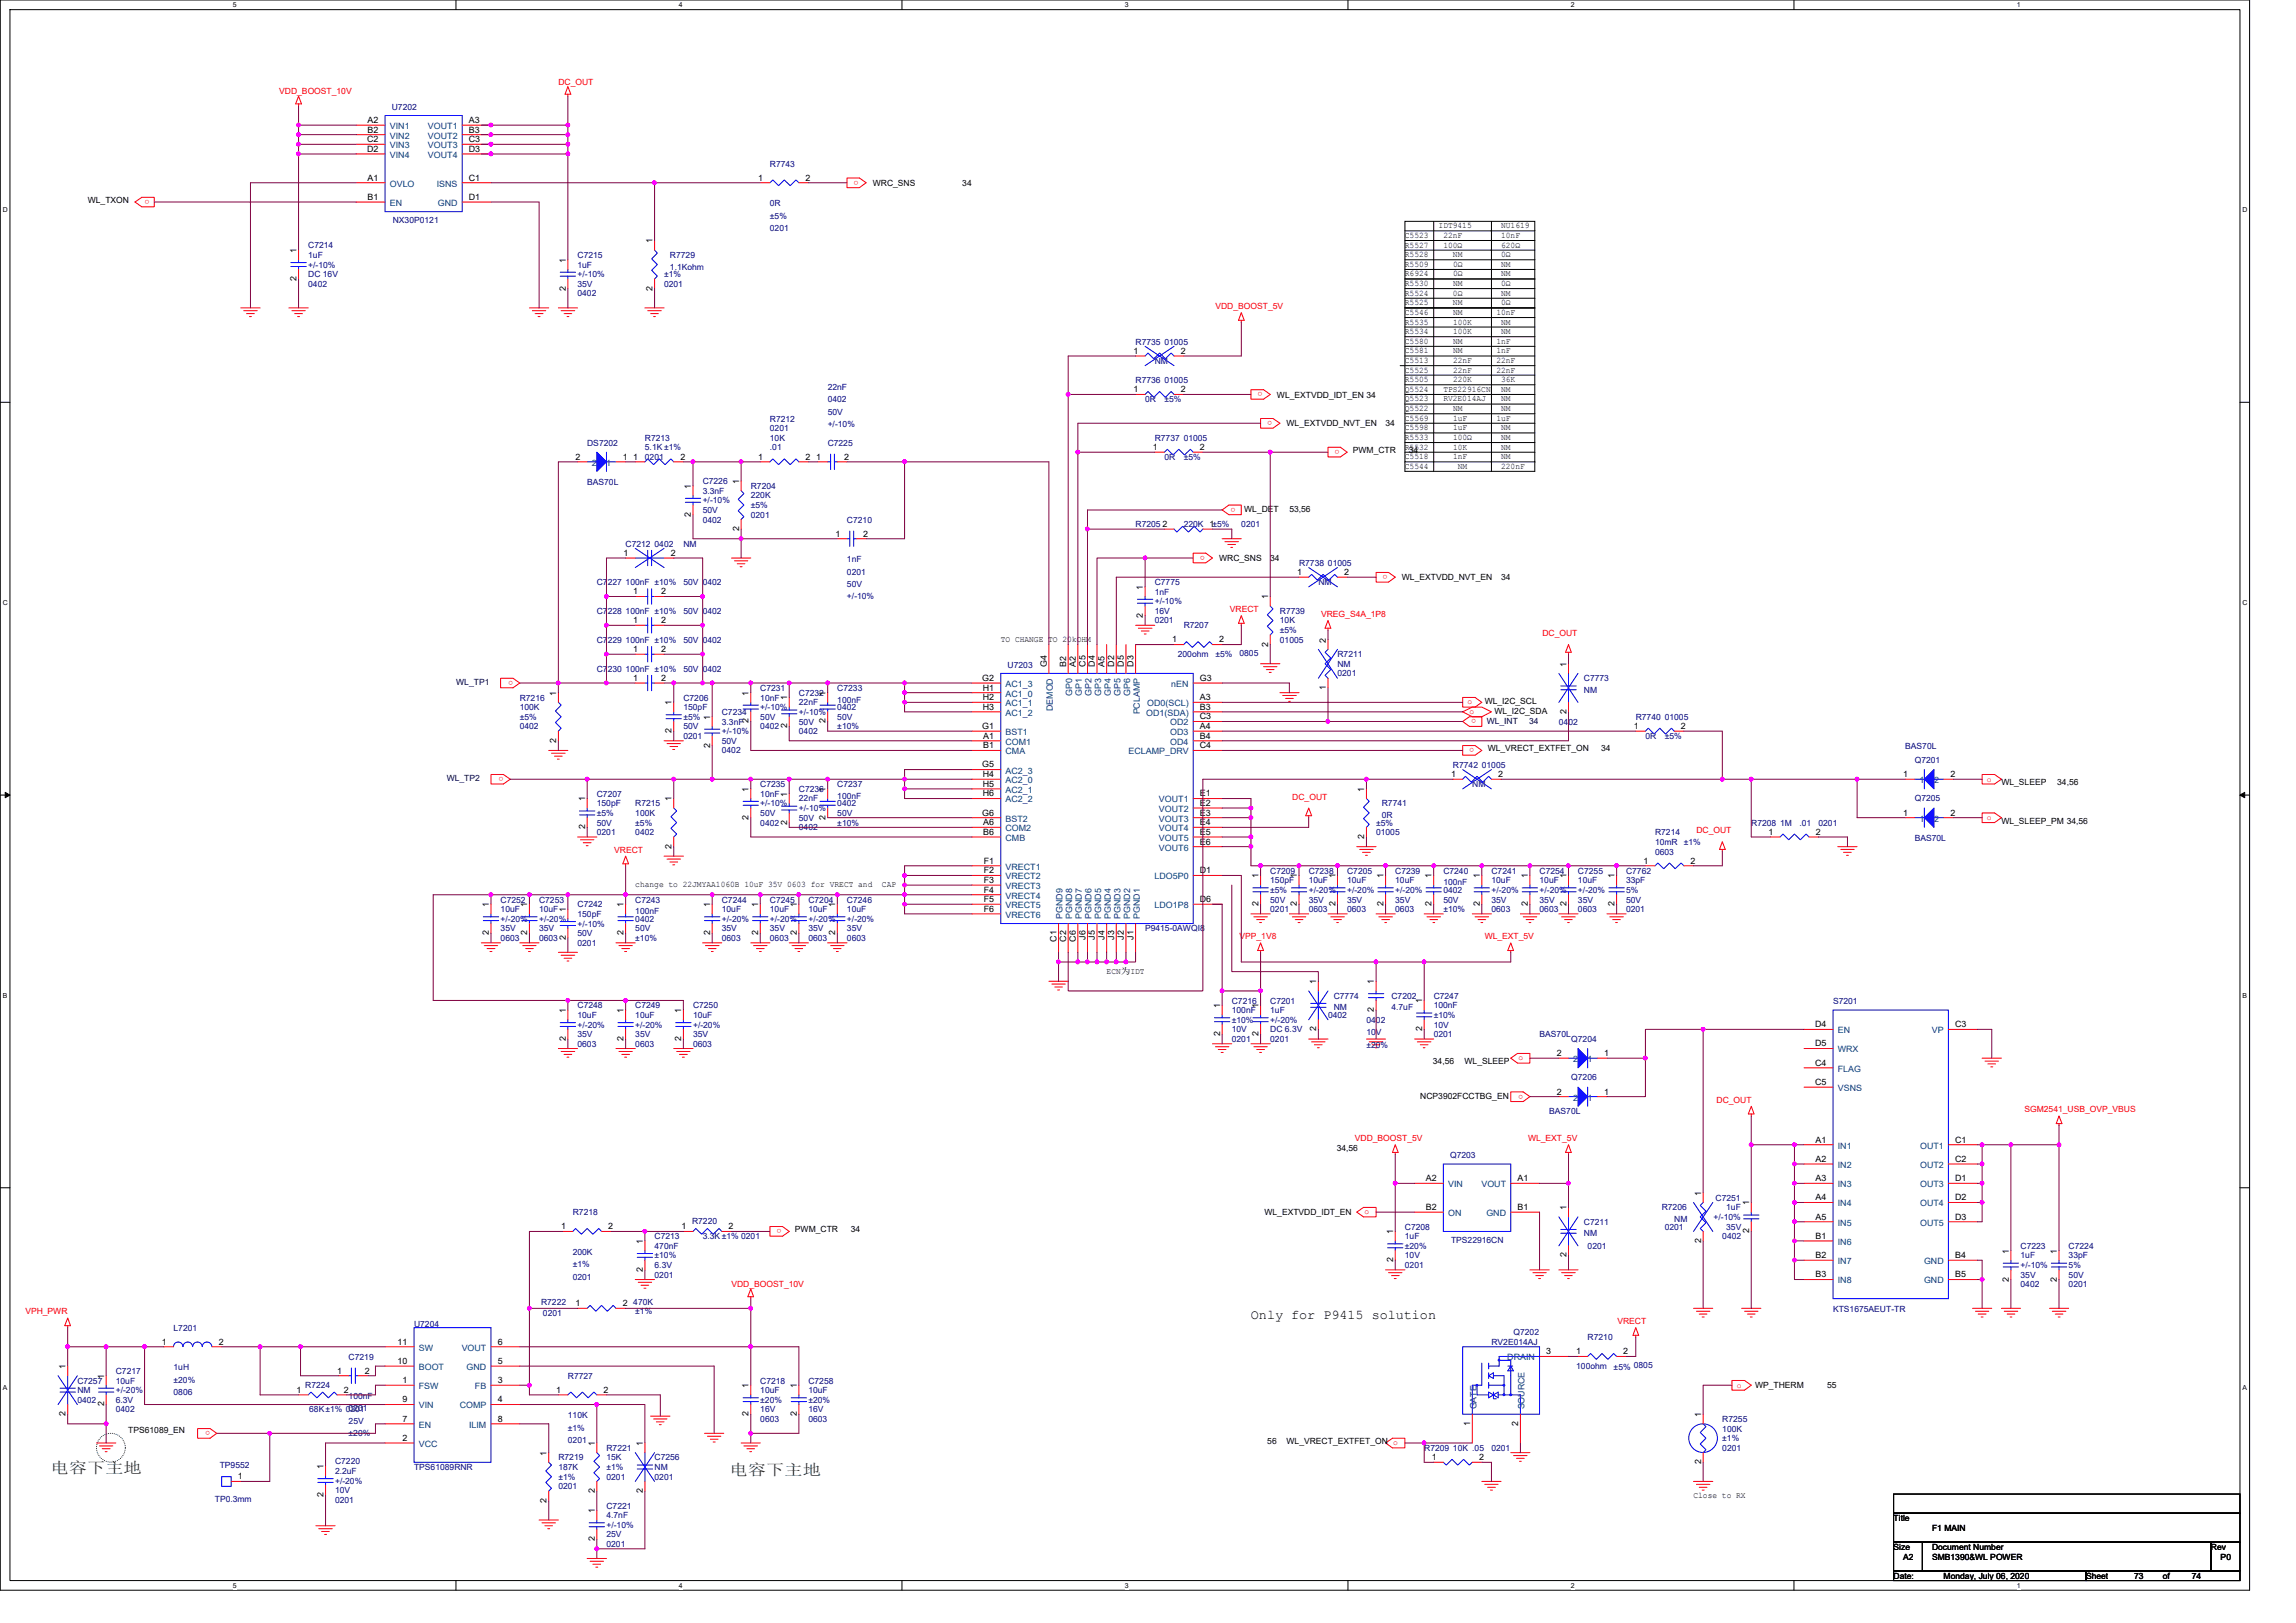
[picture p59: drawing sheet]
<svg xmlns="http://www.w3.org/2000/svg" width="297mm" height="210mm" viewBox="0 0 297 210" stroke-linecap="round" stroke-linejoin="round" font-family="sans-serif">
<defs><g id="words">
<g font-size="2" fill="#008000">
<text x="6.5" y="190.5">电容下主地</text>
<text x="94.4" y="190.8">电容下主地</text>
</g>
<text font-size="1.7" x="161.8" y="170.6">Only for P9415 solution</text>
<g font-size="1.1" fill="#f00">
<text x="72.2" y="11">DC_OUT</text>
<text x="36.1" y="12.2">VDD_BOOST_10V</text>
<text x="111.1" y="23.4" transform="rotate(180 111.1 23.4)">o</text>
<text x="19.3" y="25.8" transform="rotate(180 19.3 25.8)">o</text>
<text x="157.2" y="40">VDD_BOOST_5V</text>
<text x="163.3" y="50.7" transform="rotate(180 163.3 50.7)">o</text>
<text x="164.6" y="54.5" transform="rotate(180 164.6 54.5)">o</text>
<text x="173.3" y="58.2" transform="rotate(180 173.3 58.2)">o</text>
<text x="159.8" y="65.7" transform="rotate(180 159.8 65.7)">o</text>
<text x="155.9" y="71.9" transform="rotate(180 155.9 71.9)">o</text>
<text x="179.5" y="74.4" transform="rotate(180 179.5 74.4)">o</text>
<text x="159.1" y="79.2">VRECT</text>
<text x="170.9" y="79.8">VREG_S4A_1P8</text>
<text x="199.6" y="82.3">DC_OUT</text>
<text x="66.4" y="88.1" transform="rotate(180 66.4 88.1)">o</text>
<text x="189.8" y="91.1">o</text>
<text x="190.1" y="92.4">o</text>
<text x="191" y="93.1" transform="rotate(180 191 93.1)">o</text>
<text x="65.1" y="100.5" transform="rotate(180 65.1 100.5)">o</text>
<text x="190.7" y="96.8" transform="rotate(180 190.7 96.8)">o</text>
<text x="257" y="101.1">o</text>
<text x="167.2" y="103.4">DC_OUT</text>
<text x="219.5" y="107.8">DC_OUT</text>
<text x="257" y="106.1">o</text>
<text x="79.5" y="110.3">VRECT</text>
<text x="160.4" y="121.5">VPP_1V8</text>
<text x="192.1" y="121.5">WL_EXT_5V</text>
<text x="196.4" y="137.2">o</text>
<text x="197.1" y="141.6" transform="rotate(180 197.1 141.6)">o</text>
<text x="222.1" y="142.7">DC_OUT</text>
<text x="261.9" y="143.9">SGM2541_USB_OVP_VBUS</text>
<text x="175.3" y="147.6">VDD_BOOST_5V</text>
<text x="197.7" y="147.6">WL_EXT_5V</text>
<text x="101.1" y="159" transform="rotate(180 101.1 159)">o</text>
<text x="176.5" y="157.1">o</text>
<text x="94.6" y="166.6">VDD_BOOST_10V</text>
<text x="3.3" y="170">VPH_PWR</text>
<text x="209.3" y="171.3">VRECT</text>
<text x="224.7" y="179.5">o</text>
<text x="27.2" y="185.2" transform="rotate(180 27.2 185.2)">o</text>
</g>
<g font-size="1.1">
<text x="47.6" y="15.9">A2</text>
<text x="47.6" y="17.1">B2</text>
<text x="60.7" y="15.9">A3</text>
<text x="60.7" y="17.1">B3</text>
<text x="47.5" y="18.4">C2</text>
<text x="47.5" y="19.6">D2</text>
<text x="47.6" y="23.4">A1</text>
<text x="60.7" y="18.4">C3</text>
<text x="60.7" y="19.6">D3</text>
<text x="60.7" y="23.4">C1</text>
<text x="98.1" y="23.4">1</text>
<text x="104.2" y="23.4">2</text>
<text x="11.4" y="26.3">WL_TXON</text>
<text x="47.6" y="25.9">B1</text>
<text x="60.7" y="25.9">D1</text>
<text x="112.9" y="24">WRC_SNS</text>
<text x="124.5" y="24">34</text>
<text x="186.1" y="29.5">IDT9415</text>
<text x="194.2" y="29.5">NU1619</text>
<text x="38.4" y="32.7" transform="rotate(-90 38.4 32.7)">1</text>
<text x="73.2" y="34" transform="rotate(-90 73.2 34)">1</text>
<text x="84.4" y="31.5" transform="rotate(-90 84.4 31.5)">1</text>
<text x="181.8" y="30.8">C5523</text>
<text x="181.8" y="35.8">R6924</text>
<text x="181.8" y="34.5">R5509</text>
<text x="181.8" y="32">R5527</text>
<text x="181.8" y="33.3">R5528</text>
<text x="186.7" y="30.8">22nF</text>
<text x="186.7" y="32">100Ω</text>
<text x="188" y="33.3">NM</text>
<text x="188" y="34.5">0Ω</text>
<text x="188" y="35.8">0Ω</text>
<text x="194.2" y="34.5">NM</text>
<text x="194.2" y="35.8">NM</text>
<text x="194.2" y="33.3">0Ω</text>
<text x="194.2" y="32">620Ω</text>
<text x="194.2" y="30.8">10nF</text>
<text x="38.4" y="36.4" transform="rotate(-90 38.4 36.4)">2</text>
<text x="73.2" y="37.6" transform="rotate(-90 73.2 37.6)">2</text>
<text x="84.4" y="37.6" transform="rotate(-90 84.4 37.6)">2</text>
<text x="181.8" y="39.5">R5525</text>
<text x="181.8" y="37">R5530</text>
<text x="181.8" y="40.7">C5546</text>
<text x="181.8" y="38.2">R5524</text>
<text x="181.8" y="42">R5535</text>
<text x="188" y="38.2">0Ω</text>
<text x="188" y="39.5">NM</text>
<text x="188" y="37">NM</text>
<text x="188" y="42">100K</text>
<text x="188" y="40.7">NM</text>
<text x="193.6" y="40.7">10nF</text>
<text x="194.2" y="37">0Ω</text>
<text x="194.2" y="39.5">0Ω</text>
<text x="194.2" y="38.2">NM</text>
<text x="194.2" y="42">NM</text>
<text x="146.6" y="45.8">1</text>
<text x="152.8" y="45.8">2</text>
<text x="181.8" y="44.5">C5580</text>
<text x="181.8" y="47">C5513</text>
<text x="181.8" y="45.7">C5581</text>
<text x="181.8" y="43.2">R5534</text>
<text x="188" y="44.5">NM</text>
<text x="188" y="43.2">100K</text>
<text x="188" y="45.7">NM</text>
<text x="188" y="47">22nF</text>
<text x="193.6" y="47">22nF</text>
<text x="193.6" y="44.5">1nF</text>
<text x="193.6" y="45.7">1nF</text>
<text x="194.2" y="43.2">NM</text>
<text x="146.6" y="50.8">1</text>
<text x="152.8" y="50.8">2</text>
<text x="165.2" y="51.4">WL_EXTVDD_IDT_EN 34</text>
<text x="181.8" y="51.9">Q5523</text>
<text x="181.8" y="48.2">C5525</text>
<text x="181.8" y="50.7">Q5524</text>
<text x="181.8" y="53.2">Q5522</text>
<text x="181.8" y="49.4">R5505</text>
<text x="186.7" y="50.7">TPS22916CN</text>
<text x="186.7" y="51.9">RV2E014AJ</text>
<text x="188" y="49.4">220K</text>
<text x="188" y="53.2">NM</text>
<text x="188" y="48.2">22nF</text>
<text x="193.6" y="48.2">22nF</text>
<text x="194.2" y="51.9">NM</text>
<text x="194.2" y="53.2">NM</text>
<text x="194.2" y="50.7">NM</text>
<text x="194.2" y="49.4">36K</text>
<text x="74.5" y="59.5">2</text>
<text x="80.6" y="59.5">1</text>
<text x="81.9" y="59.5">1</text>
<text x="88" y="59.5">2</text>
<text x="98.1" y="59.5">1</text>
<text x="104.2" y="59.5">2</text>
<text x="105.6" y="59.5">1</text>
<text x="109.2" y="59.5">2</text>
<text x="149.1" y="58.2">1</text>
<text x="155.2" y="58.2">2</text>
<text x="166.5" y="55.2">WL_EXTVDD_NVT_EN</text>
<text x="175" y="58.7">PWM_CTR</text>
<text x="179.3" y="55.2">34</text>
<text x="181.8" y="59.4">C5518</text>
<text x="181.8" y="54.4">C5569</text>
<text x="181.8" y="55.7">C5598</text>
<text x="181.8" y="56.9">R5533</text>
<text x="181.8" y="58.2">R5532</text>
<text x="182.3" y="58.7">34</text>
<text x="188" y="56.9">100Ω</text>
<text x="188" y="59.4">1nF</text>
<text x="188" y="58.2">10K</text>
<text x="188" y="55.7">1uF</text>
<text x="188" y="54.4">1uF</text>
<text x="193.6" y="54.4">1uF</text>
<text x="194.2" y="58.2">NM</text>
<text x="194.2" y="55.7">NM</text>
<text x="194.2" y="59.4">NM</text>
<text x="194.2" y="56.9">NM</text>
<text x="89.4" y="63.2" transform="rotate(-90 89.4 63.2)">1</text>
<text x="95.6" y="62.6" transform="rotate(-90 95.6 62.6)">1</text>
<text x="181.8" y="60.7">C5544</text>
<text x="188.6" y="60.7">NM</text>
<text x="194.2" y="60.7">220nF</text>
<text x="80.7" y="71.9">1</text>
<text x="86.8" y="71.9">2</text>
<text x="89.4" y="66.8" transform="rotate(-90 89.4 66.8)">2</text>
<text x="95.6" y="68.7" transform="rotate(-90 95.6 68.7)">2</text>
<text x="108.1" y="69.4">1</text>
<text x="111.7" y="69.4">2</text>
<text x="150.4" y="68.2">2</text>
<text x="161" y="66.2">WL_DET</text>
<text x="166.8" y="66.2">53,56</text>
<text x="81.9" y="76.9">1</text>
<text x="85.6" y="76.9">2</text>
<text x="147.9" y="76.3" transform="rotate(-90 147.9 76.3)">1</text>
<text x="157.7" y="72.6">WRC_SNS</text>
<text x="164.1" y="77.6" transform="rotate(-90 164.1 77.6)">1</text>
<text x="164.3" y="72.6">34</text>
<text x="167.8" y="74.4">1</text>
<text x="173.9" y="74.4">2</text>
<text x="181.4" y="75.1">WL_EXTVDD_NVT_EN</text>
<text x="194.2" y="75.1">34</text>
<text x="81.9" y="80.6">1</text>
<text x="85.6" y="80.6">2</text>
<text x="129.5" y="83.1">TO CHANGE TO 20kOHM</text>
<text x="147.9" y="79.9" transform="rotate(-90 147.9 79.9)">2</text>
<text x="151.6" y="83.1">1</text>
<text x="157.7" y="83.1">2</text>
<text x="164.1" y="83.7" transform="rotate(-90 164.1 83.7)">2</text>
<text x="171.5" y="83.1" transform="rotate(-90 171.5 83.1)">2</text>
<text x="81.9" y="84.4">1</text>
<text x="81.9" y="88.1">1</text>
<text x="85.6" y="84.4">2</text>
<text x="85.6" y="88.1">2</text>
<text x="127.1" y="88.1">G2</text>
<text x="127.1" y="89.3">H1</text>
<text x="135.4" y="86.3" transform="rotate(-90 135.4 86.3)">G4</text>
<text x="137.9" y="86.3" transform="rotate(-90 137.9 86.3)">B2</text>
<text x="139.2" y="86.3" transform="rotate(-90 139.2 86.3)">A2</text>
<text x="140.4" y="86.3" transform="rotate(-90 140.4 86.3)">C5</text>
<text x="141.6" y="86.3" transform="rotate(-90 141.6 86.3)">D4</text>
<text x="142.9" y="86.3" transform="rotate(-90 142.9 86.3)">A5</text>
<text x="144.1" y="86.3" transform="rotate(-90 144.1 86.3)">D2</text>
<text x="145.4" y="86.3" transform="rotate(-90 145.4 86.3)">D5</text>
<text x="146.6" y="86.3" transform="rotate(-90 146.6 86.3)">D3</text>
<text x="155.2" y="88.1">G3</text>
<text x="171.5" y="89.3" transform="rotate(-90 171.5 89.3)">1</text>
<text x="202.6" y="86.3" transform="rotate(-90 202.6 86.3)">1</text>
<text x="72" y="90" transform="rotate(-90 72 90)">1</text>
<text x="86.9" y="94.8" transform="rotate(-90 86.9 94.8)">2</text>
<text x="86.9" y="91.2" transform="rotate(-90 86.9 91.2)">1</text>
<text x="91.9" y="93.1" transform="rotate(-90 91.9 93.1)">1</text>
<text x="96.9" y="93.6" transform="rotate(-90 96.9 93.6)">2</text>
<text x="96.9" y="90" transform="rotate(-90 96.9 90)">1</text>
<text x="101.8" y="94.2" transform="rotate(-90 101.8 94.2)">2</text>
<text x="101.8" y="90.6" transform="rotate(-90 101.8 90.6)">1</text>
<text x="106.8" y="93.6" transform="rotate(-90 106.8 93.6)">2</text>
<text x="106.8" y="90" transform="rotate(-90 106.8 90)">1</text>
<text x="127.1" y="94.3">G1</text>
<text x="127.1" y="90.6">H2</text>
<text x="127.1" y="91.8">H3</text>
<text x="127.2" y="95.6">A1</text>
<text x="155.2" y="91.8">B3</text>
<text x="155.2" y="94.3">A4</text>
<text x="155.2" y="95.6">B4</text>
<text x="155.2" y="93.1">C3</text>
<text x="155.2" y="90.6">A3</text>
<text x="192.1" y="91.1">WL_I2C_SCL</text>
<text x="193.3" y="92.4">WL_I2C_SDA</text>
<text x="202.6" y="92.4" transform="rotate(-90 202.6 92.4)">2</text>
<text x="211.4" y="94.3">1</text>
<text x="217.5" y="94.3">2</text>
<text x="72" y="96.1" transform="rotate(-90 72 96.1)">2</text>
<text x="91.9" y="96.7" transform="rotate(-90 91.9 96.7)">2</text>
<text x="127.1" y="99.3">G5</text>
<text x="127.1" y="100.5">H4</text>
<text x="127.1" y="101.8">H5</text>
<text x="127.2" y="96.8">B1</text>
<text x="155.2" y="96.8">C4</text>
<text x="187.7" y="100.5">1</text>
<text x="192.5" y="97.2">WL_VRECT_EXTFET_ON</text>
<text x="193.8" y="100.5">2</text>
<text x="207.2" y="97.2">34</text>
<text x="246.2" y="100.5">1</text>
<text x="252.3" y="100.5">2</text>
<text x="258.9" y="101.6">WL_SLEEP</text>
<text x="266.1" y="101.6">34,56</text>
<text x="75.7" y="107.3" transform="rotate(-90 75.7 107.3)">2</text>
<text x="75.7" y="103.7" transform="rotate(-90 75.7 103.7)">1</text>
<text x="86.9" y="103.7" transform="rotate(-90 86.9 103.7)">1</text>
<text x="96.9" y="106" transform="rotate(-90 96.9 106)">2</text>
<text x="96.9" y="102.4" transform="rotate(-90 96.9 102.4)">1</text>
<text x="101.8" y="106.7" transform="rotate(-90 101.8 106.7)">2</text>
<text x="101.8" y="103.1" transform="rotate(-90 101.8 103.1)">1</text>
<text x="106.8" y="106" transform="rotate(-90 106.8 106)">2</text>
<text x="106.8" y="102.4" transform="rotate(-90 106.8 102.4)">1</text>
<text x="127.1" y="105.5">G6</text>
<text x="127.1" y="103">H6</text>
<text x="127.2" y="106.8">A6</text>
<text x="155.2" y="103">E1</text>
<text x="155.2" y="104.3">E2</text>
<text x="155.2" y="105.5">E3</text>
<text x="155.2" y="106.8">E4</text>
<text x="176.5" y="102.4" transform="rotate(-90 176.5 102.4)">1</text>
<text x="246.2" y="105.5">1</text>
<text x="252.3" y="105.5">2</text>
<text x="258.9" y="106.6">WL_SLEEP_PM 34,56</text>
<text x="86.9" y="109.8" transform="rotate(-90 86.9 109.8)">2</text>
<text x="127.2" y="108">B6</text>
<text x="127.3" y="111.7">F1</text>
<text x="127.3" y="113">F2</text>
<text x="155.2" y="108">E5</text>
<text x="155.2" y="109.3">E6</text>
<text x="155.2" y="113">D1</text>
<text x="162.8" y="113.6" transform="rotate(-90 162.8 113.6)">1</text>
<text x="167.8" y="113.6" transform="rotate(-90 167.8 113.6)">1</text>
<text x="172.8" y="113.6" transform="rotate(-90 172.8 113.6)">1</text>
<text x="176.5" y="108.5" transform="rotate(-90 176.5 108.5)">2</text>
<text x="179" y="113.6" transform="rotate(-90 179 113.6)">1</text>
<text x="185.2" y="113.6" transform="rotate(-90 185.2 113.6)">1</text>
<text x="191.4" y="113.6" transform="rotate(-90 191.4 113.6)">1</text>
<text x="197.7" y="113.6" transform="rotate(-90 197.7 113.6)">1</text>
<text x="202.6" y="113.6" transform="rotate(-90 202.6 113.6)">1</text>
<text x="208.9" y="113.6" transform="rotate(-90 208.9 113.6)">1</text>
<text x="212.6" y="111.7">1</text>
<text x="218.7" y="111.7">2</text>
<text x="228.8" y="108">1</text>
<text x="234.9" y="108">2</text>
<text x="63.2" y="117.4" transform="rotate(-90 63.2 117.4)">1</text>
<text x="68.2" y="117.4" transform="rotate(-90 68.2 117.4)">1</text>
<text x="73.2" y="118" transform="rotate(-90 73.2 118)">1</text>
<text x="80.7" y="117.4" transform="rotate(-90 80.7 117.4)">1</text>
<text x="82.2" y="114.8">change to 22JMYAA1060B 10uF 35V 0603 for VRECT and</text>
<text x="91.9" y="117.4" transform="rotate(-90 91.9 117.4)">1</text>
<text x="98.1" y="117.4" transform="rotate(-90 98.1 117.4)">1</text>
<text x="103.1" y="117.4" transform="rotate(-90 103.1 117.4)">1</text>
<text x="108.1" y="117.4" transform="rotate(-90 108.1 117.4)">1</text>
<text x="114.1" y="114.8">CAP</text>
<text x="127.3" y="114.2">F3</text>
<text x="127.3" y="115.5">F4</text>
<text x="127.3" y="116.7">F5</text>
<text x="127.3" y="118">F6</text>
<text x="155.2" y="116.7">D6</text>
<text x="162.8" y="117.3" transform="rotate(-90 162.8 117.3)">2</text>
<text x="167.8" y="117.3" transform="rotate(-90 167.8 117.3)">2</text>
<text x="172.8" y="117.3" transform="rotate(-90 172.8 117.3)">2</text>
<text x="179" y="117.3" transform="rotate(-90 179 117.3)">2</text>
<text x="185.2" y="117.3" transform="rotate(-90 185.2 117.3)">2</text>
<text x="191.4" y="117.3" transform="rotate(-90 191.4 117.3)">2</text>
<text x="197.7" y="117.3" transform="rotate(-90 197.7 117.3)">2</text>
<text x="202.6" y="117.3" transform="rotate(-90 202.6 117.3)">2</text>
<text x="208.9" y="117.3" transform="rotate(-90 208.9 117.3)">2</text>
<text x="63.2" y="121" transform="rotate(-90 63.2 121)">2</text>
<text x="68.2" y="121" transform="rotate(-90 68.2 121)">2</text>
<text x="73.2" y="121.6" transform="rotate(-90 73.2 121.6)">2</text>
<text x="80.7" y="121" transform="rotate(-90 80.7 121)">2</text>
<text x="91.9" y="121" transform="rotate(-90 91.9 121)">2</text>
<text x="98.1" y="121" transform="rotate(-90 98.1 121)">2</text>
<text x="103.1" y="121" transform="rotate(-90 103.1 121)">2</text>
<text x="108.1" y="121" transform="rotate(-90 108.1 121)">2</text>
<text x="136.7" y="121.8" transform="rotate(-90 136.7 121.8)">C1</text>
<text x="137.9" y="121.8" transform="rotate(-90 137.9 121.8)">C2</text>
<text x="139.2" y="121.8" transform="rotate(-90 139.2 121.8)">C6</text>
<text x="140.4" y="121.6" transform="rotate(-90 140.4 121.6)">J6</text>
<text x="141.6" y="121.6" transform="rotate(-90 141.6 121.6)">J5</text>
<text x="142.9" y="121.6" transform="rotate(-90 142.9 121.6)">J4</text>
<text x="144.1" y="121.6" transform="rotate(-90 144.1 121.6)">J3</text>
<text x="145.4" y="121.6" transform="rotate(-90 145.4 121.6)">J2</text>
<text x="146.6" y="121.6" transform="rotate(-90 146.6 121.6)">J1</text>
<text x="73.2" y="131.1" transform="rotate(-90 73.2 131.1)">1</text>
<text x="80.7" y="131.1" transform="rotate(-90 80.7 131.1)">1</text>
<text x="88.1" y="131.1" transform="rotate(-90 88.1 131.1)">1</text>
<text x="143.2" y="126">ECN为IDT</text>
<text x="157.8" y="130.5" transform="rotate(-90 157.8 130.5)">1</text>
<text x="162.8" y="130.5" transform="rotate(-90 162.8 130.5)">1</text>
<text x="170.3" y="127.3" transform="rotate(-90 170.3 127.3)">1</text>
<text x="177.8" y="130.9" transform="rotate(-90 177.8 130.9)">2</text>
<text x="177.8" y="127.3" transform="rotate(-90 177.8 127.3)">1</text>
<text x="184" y="129.8" transform="rotate(-90 184 129.8)">1</text>
<text x="73.2" y="134.7" transform="rotate(-90 73.2 134.7)">2</text>
<text x="80.7" y="134.7" transform="rotate(-90 80.7 134.7)">2</text>
<text x="88.1" y="134.7" transform="rotate(-90 88.1 134.7)">2</text>
<text x="157.8" y="134" transform="rotate(-90 157.8 134)">2</text>
<text x="162.8" y="134" transform="rotate(-90 162.8 134)">2</text>
<text x="170.3" y="133.4" transform="rotate(-90 170.3 133.4)">2</text>
<text x="184" y="133.4" transform="rotate(-90 184 133.4)">2</text>
<text x="185.4" y="137.7">34,56</text>
<text x="189.5" y="137.7">WL_SLEEP</text>
<text x="201.4" y="136.6">2</text>
<text x="207.5" y="136.6">1</text>
<text x="234.8" y="132.9">D4</text>
<text x="234.8" y="135.4">D5</text>
<text x="234.8" y="137.9">C4</text>
<text x="252.9" y="132.9">C3</text>
<text x="183.7" y="142.2">NCP3902FCCTBG_EN</text>
<text x="201.4" y="141.6">2</text>
<text x="207.5" y="141.6">1</text>
<text x="234.8" y="140.4">C5</text>
<text x="172.9" y="148.9">34,56</text>
<text x="234.9" y="147.8">A1</text>
<text x="252.9" y="147.8">C1</text>
<text x="184.5" y="152.8">A2</text>
<text x="196.3" y="152.8">A1</text>
<text x="220.1" y="154.7" transform="rotate(-90 220.1 154.7)">1</text>
<text x="226.3" y="156" transform="rotate(-90 226.3 156)">1</text>
<text x="234.9" y="150.3">A2</text>
<text x="234.9" y="152.8">A3</text>
<text x="234.9" y="155.3">A4</text>
<text x="252.9" y="150.3">C2</text>
<text x="252.9" y="152.8">D1</text>
<text x="252.9" y="155.3">D2</text>
<text x="72.6" y="159">1</text>
<text x="78.7" y="159">2</text>
<text x="83.2" y="160.9" transform="rotate(-90 83.2 160.9)">1</text>
<text x="88.2" y="159">1</text>
<text x="94.3" y="159">2</text>
<text x="102.8" y="159.4">PWM_CTR</text>
<text x="110.1" y="159.4">34</text>
<text x="163.6" y="157.2">WL_EXTVDD_IDT_EN</text>
<text x="180.2" y="159.7" transform="rotate(-90 180.2 159.7)">1</text>
<text x="184.5" y="156.5">B2</text>
<text x="196.3" y="156.5">B1</text>
<text x="202.6" y="156.6" transform="rotate(-90 202.6 156.6)">1</text>
<text x="220.1" y="160.8" transform="rotate(-90 220.1 160.8)">2</text>
<text x="226.3" y="159.6" transform="rotate(-90 226.3 159.6)">2</text>
<text x="234.9" y="157.8">A5</text>
<text x="234.9" y="160.3">B1</text>
<text x="252.9" y="157.8">D3</text>
<text x="83.2" y="164.5" transform="rotate(-90 83.2 164.5)">2</text>
<text x="180.2" y="163.3" transform="rotate(-90 180.2 163.3)">2</text>
<text x="202.6" y="162.7" transform="rotate(-90 202.6 162.7)">2</text>
<text x="234.9" y="162.8">B2</text>
<text x="234.9" y="165.3">B3</text>
<text x="252.9" y="162.8">B4</text>
<text x="252.9" y="165.3">B5</text>
<text x="259.9" y="165.8" transform="rotate(-90 259.9 165.8)">2</text>
<text x="259.9" y="162.2" transform="rotate(-90 259.9 162.2)">1</text>
<text x="266.1" y="165.8" transform="rotate(-90 266.1 165.8)">2</text>
<text x="266.1" y="162.2" transform="rotate(-90 266.1 162.2)">1</text>
<text x="21" y="174">1</text>
<text x="28.3" y="174">2</text>
<text x="51.4" y="174">11</text>
<text x="64.4" y="174">6</text>
<text x="74.5" y="169">1</text>
<text x="80.6" y="169">2</text>
<text x="8.5" y="177.1" transform="rotate(-90 8.5 177.1)">1</text>
<text x="13.5" y="178.4" transform="rotate(-90 13.5 178.4)">1</text>
<text x="43.6" y="177.7">1</text>
<text x="47.2" y="177.7">2</text>
<text x="51.4" y="176.5">10</text>
<text x="52.1" y="178.9">1</text>
<text x="64.4" y="178.9">3</text>
<text x="64.4" y="176.5">5</text>
<text x="96.9" y="179.6" transform="rotate(-90 96.9 179.6)">1</text>
<text x="103.1" y="179.6" transform="rotate(-90 103.1 179.6)">1</text>
<text x="200" y="175.2">3</text>
<text x="203.9" y="175.2">1</text>
<text x="210" y="175.2">2</text>
<text x="227.1" y="179.6">WP_THERM</text>
<text x="236.4" y="179.6">55</text>
<text x="8.5" y="183.2" transform="rotate(-90 8.5 183.2)">2</text>
<text x="13.5" y="182" transform="rotate(-90 13.5 182)">2</text>
<text x="16.6" y="185.5">TPS61089_EN</text>
<text x="38.4" y="180.2">1</text>
<text x="44.5" y="180.2">2</text>
<text x="52.1" y="183.9">7</text>
<text x="52.1" y="181.4">9</text>
<text x="64.4" y="183.9">8</text>
<text x="64.4" y="181.4">4</text>
<text x="72" y="180.2">1</text>
<text x="78.1" y="180.2">2</text>
<text x="96.9" y="183.2" transform="rotate(-90 96.9 183.2)">2</text>
<text x="103.1" y="183.2" transform="rotate(-90 103.1 183.2)">2</text>
<text x="190.2" y="184.5" transform="rotate(-90 190.2 184.5)">1</text>
<text x="196.4" y="184.5" transform="rotate(-90 196.4 184.5)">2</text>
<text x="220.1" y="183.3" transform="rotate(-90 220.1 183.3)">1</text>
<text x="30.8" y="191.4">1</text>
<text x="41.8" y="190.1" transform="rotate(-90 41.8 190.1)">1</text>
<text x="52.1" y="186.4">2</text>
<text x="70.7" y="188.3" transform="rotate(-90 70.7 188.3)">1</text>
<text x="76.9" y="187.1" transform="rotate(-90 76.9 187.1)">1</text>
<text x="83.2" y="187.1" transform="rotate(-90 83.2 187.1)">1</text>
<text x="164" y="186.8">56</text>
<text x="166.5" y="186.8">WL_VRECT_EXTFET_ON o</text>
<text x="185.2" y="188.9">1</text>
<text x="191.3" y="188.9">2</text>
<text x="220.1" y="189.4" transform="rotate(-90 220.1 189.4)">2</text>
<text x="41.8" y="193.7" transform="rotate(-90 41.8 193.7)">2</text>
<text x="70.7" y="194.4" transform="rotate(-90 70.7 194.4)">2</text>
<text x="76.9" y="195.8" transform="rotate(-90 76.9 195.8)">1</text>
<text x="76.9" y="193.2" transform="rotate(-90 76.9 193.2)">2</text>
<text x="83.2" y="193.2" transform="rotate(-90 83.2 193.2)">2</text>
<text x="219.1" y="193.8">Close to RX</text>
<text x="245" y="196.8">Title</text>
<text x="76.9" y="199.4" transform="rotate(-90 76.9 199.4)">2</text>
<text x="245" y="200.5">Size</text>
<text x="246.2" y="201.8">A2</text>
<text x="250" y="200.5">Document Number</text>
<text x="250" y="201.8">SMB1390&amp;WL POWER</text>
<text x="250" y="198">F1 MAIN</text>
<text x="286" y="200.5">Rev</text>
<text x="287.3" y="201.8">P0</text>
<text x="245" y="204.3">Date:</text>
<text x="251.5" y="204.3">Monday, July 06, 2020</text>
<text x="269.9" y="204.3">Sheet</text>
<text x="276.1" y="204.3">73</text>
<text x="279.8" y="204.3">of</text>
<text x="283.6" y="204.3">74</text>
</g>
<g font-size="1.1" fill="#004080">
<text x="50.4" y="16.7">VIN1</text>
<text x="50.4" y="17.9">VIN2</text>
<text x="55.4" y="16.7">VOUT1</text>
<text x="55.4" y="17.9">VOUT2</text>
<text x="50.4" y="19.2">VIN3</text>
<text x="50.4" y="20.4">VIN4</text>
<text x="55.4" y="19.2">VOUT3</text>
<text x="55.4" y="20.4">VOUT4</text>
<text x="50.4" y="26.6">EN</text>
<text x="50.4" y="24.2">OVLO</text>
<text x="56.5" y="24.2">ISNS</text>
<text x="56.6" y="26.6">GND</text>
<text x="76.6" y="60.3">2</text>
<text x="78.4" y="60.3">1</text>
<text x="130.1" y="88.9">AC1_3</text>
<text x="151.5" y="88.9">nEN</text>
<text x="130.1" y="95.1">BST1</text>
<text x="130.1" y="90.1">AC1_0</text>
<text x="130.1" y="91.4">AC1_1</text>
<text x="130.1" y="92.6">AC1_2</text>
<text x="136.2" y="92" transform="rotate(-90 136.2 92)">DEMOD</text>
<text x="138.7" y="90" transform="rotate(-90 138.7 90)">GP0</text>
<text x="140" y="90" transform="rotate(-90 140 90)">GP1</text>
<text x="141.2" y="90" transform="rotate(-90 141.2 90)">GP2</text>
<text x="142.4" y="90" transform="rotate(-90 142.4 90)">GP3</text>
<text x="143.7" y="90" transform="rotate(-90 143.7 90)">GP4</text>
<text x="144.9" y="90" transform="rotate(-90 144.9 90)">GP5</text>
<text x="146.2" y="90" transform="rotate(-90 146.2 90)">GP6</text>
<text x="147.4" y="92.4" transform="rotate(-90 147.4 92.4)">PCLAMP</text>
<text x="148.3" y="92.6">OD1(SDA)</text>
<text x="148.4" y="91.4">OD0(SCL)</text>
<text x="151.4" y="95.1">OD3</text>
<text x="151.4" y="93.9">OD2</text>
<text x="130.1" y="96.4">COM1</text>
<text x="130.1" y="97.6">CMA</text>
<text x="130.1" y="100.1">AC2_3</text>
<text x="130.1" y="101.3">AC2_0</text>
<text x="146" y="97.6">ECLAMP_DRV</text>
<text x="151.4" y="96.4">OD4</text>
<text x="248.3" y="101.3">1</text>
<text x="250.2" y="101.3">2</text>
<text x="130.1" y="107.5">COM2</text>
<text x="130.1" y="106.3">BST2</text>
<text x="130.1" y="102.6">AC2_1</text>
<text x="130.1" y="103.8">AC2_2</text>
<text x="149.9" y="103.8">VOUT1</text>
<text x="149.9" y="105.1">VOUT2</text>
<text x="149.9" y="106.3">VOUT3</text>
<text x="149.9" y="107.5">VOUT4</text>
<text x="248.3" y="106.3">1</text>
<text x="250.2" y="106.3">2</text>
<text x="130.1" y="108.8">CMB</text>
<text x="130.1" y="112.5">VRECT1</text>
<text x="130.1" y="113.8">VRECT2</text>
<text x="149.4" y="113.8">LDO5P0</text>
<text x="149.9" y="108.8">VOUT5</text>
<text x="149.9" y="110">VOUT6</text>
<text x="130.1" y="115">VRECT3</text>
<text x="130.1" y="116.3">VRECT4</text>
<text x="130.1" y="117.5">VRECT5</text>
<text x="130.1" y="118.7">VRECT6</text>
<text x="137.5" y="118.9" transform="rotate(-90 137.5 118.9)">PGND9</text>
<text x="138.7" y="118.9" transform="rotate(-90 138.7 118.9)">PGND8</text>
<text x="140" y="118.9" transform="rotate(-90 140 118.9)">PGND7</text>
<text x="141.2" y="118.9" transform="rotate(-90 141.2 118.9)">PGND6</text>
<text x="142.4" y="118.9" transform="rotate(-90 142.4 118.9)">PGND5</text>
<text x="143.7" y="118.9" transform="rotate(-90 143.7 118.9)">PGND4</text>
<text x="144.9" y="118.9" transform="rotate(-90 144.9 118.9)">PGND3</text>
<text x="146.2" y="118.9" transform="rotate(-90 146.2 118.9)">PGND2</text>
<text x="147.4" y="118.9" transform="rotate(-90 147.4 118.9)">PGND1</text>
<text x="149.4" y="117.5">LDO1P8</text>
<text x="203.5" y="137.4">2</text>
<text x="205.4" y="137.4">1</text>
<text x="237.8" y="133.7">EN</text>
<text x="237.8" y="136.2">WRX</text>
<text x="249.9" y="133.7">VP</text>
<text x="203.5" y="142.4">2</text>
<text x="205.4" y="142.4">1</text>
<text x="237.8" y="138.7">FLAG</text>
<text x="237.8" y="141.2">VSNS</text>
<text x="237.8" y="148.6">IN1</text>
<text x="248.4" y="148.6">OUT1</text>
<text x="187.3" y="153.6">VIN</text>
<text x="191.7" y="153.6">VOUT</text>
<text x="237.8" y="151.1">IN2</text>
<text x="237.8" y="153.6">IN3</text>
<text x="248.4" y="151.1">OUT2</text>
<text x="248.4" y="153.6">OUT3</text>
<text x="187.3" y="157.3">ON</text>
<text x="192.3" y="157.3">GND</text>
<text x="237.8" y="156.1">IN4</text>
<text x="237.8" y="158.6">IN5</text>
<text x="237.8" y="161.1">IN6</text>
<text x="248.4" y="156.1">OUT4</text>
<text x="248.4" y="158.6">OUT5</text>
<text x="237.8" y="163.6">IN7</text>
<text x="237.8" y="166.1">IN8</text>
<text x="248.9" y="163.6">GND</text>
<text x="248.9" y="166.1">GND</text>
<text x="54.2" y="179.7">FSW</text>
<text x="54.2" y="177.2">BOOT</text>
<text x="54.2" y="174.8">SW</text>
<text x="59.7" y="174.8">VOUT</text>
<text x="60.4" y="177.2">GND</text>
<text x="61.4" y="179.7">FB</text>
<text x="195" y="176">DRAIN</text>
<text x="54.2" y="184.7">EN</text>
<text x="54.2" y="182.2">VIN</text>
<text x="59.5" y="182.2">COMP</text>
<text x="60.7" y="184.7">ILIM</text>
<text x="191" y="182.4" transform="rotate(-90 191 182.4)">GATE</text>
<text x="197.2" y="182.4" transform="rotate(-90 197.2 182.4)">SOURCE</text>
<text x="54.2" y="187.2">VCC</text>
</g>
<g font-size="1.1" fill="#000080">
<text x="50.7" y="14.2">U7202</text>
<text x="99.6" y="21.5">R7743</text>
<text x="50.8" y="28.9">NX30P0121</text>
<text x="99.6" y="26.6">0R</text>
<text x="99.6" y="28.3">±5%</text>
<text x="99.6" y="29.9">0201</text>
<text x="39.9" y="32.1">C7214</text>
<text x="39.9" y="33.4">1uF</text>
<text x="39.9" y="35.9">DC 16V</text>
<text x="39.9" y="34.6">+/-10%</text>
<text x="74.7" y="33.4">C7215</text>
<text x="74.7" y="34.6">1uF</text>
<text x="74.7" y="35.9">+/-10%</text>
<text x="85.9" y="35.9">±1%</text>
<text x="86.7" y="33.4">R7729</text>
<text x="86.7" y="34.9">1.1Kohm</text>
<text x="39.9" y="37.1">0402</text>
<text x="74.7" y="38.4">0402</text>
<text x="74.7" y="37.1">35V</text>
<text x="85.9" y="37.1">0201</text>
<text x="146.9" y="44.6">R7735</text>
<text x="149.4" y="47.1">NM</text>
<text x="150.6" y="44.6">01005</text>
<text x="107.1" y="50.4">22nF</text>
<text x="107.1" y="52">0402</text>
<text x="107.1" y="53.7">50V</text>
<text x="146.9" y="49.6">R7736</text>
<text x="148.1" y="52">0R</text>
<text x="150.6" y="52">±5%</text>
<text x="150.6" y="49.6">01005</text>
<text x="76" y="57.7">DS7202</text>
<text x="83.4" y="57">R7213</text>
<text x="83.4" y="58.3">5.1K ±1%</text>
<text x="83.4" y="59.5">0201</text>
<text x="99.6" y="54.5">R7212</text>
<text x="99.6" y="57">10K</text>
<text x="99.6" y="58.3">.01</text>
<text x="99.6" y="55.8">0201</text>
<text x="107.1" y="57.7">C7225</text>
<text x="107.1" y="55.3">+/-10%</text>
<text x="149.4" y="57">R7737</text>
<text x="150.6" y="59.5">0R</text>
<text x="153.1" y="59.5">±5%</text>
<text x="153.1" y="57">01005</text>
<text x="76" y="62.8">BAS70L</text>
<text x="90.9" y="62.6">C7226</text>
<text x="90.9" y="63.9">3.3nF</text>
<text x="90.9" y="65.1">+/-10%</text>
<text x="97.1" y="63.2">R7204</text>
<text x="97.1" y="64.5">220K</text>
<text x="97.1" y="65.7">±5%</text>
<text x="80.9" y="70.7">C7212</text>
<text x="84.7" y="70.7">0402</text>
<text x="88.4" y="70.7">NM</text>
<text x="90.9" y="67.6">0402</text>
<text x="90.9" y="66.4">50V</text>
<text x="97.1" y="67">0201</text>
<text x="109.6" y="67.6">C7210</text>
<text x="146.9" y="68.2">R7205</text>
<text x="153.1" y="68.2">220K 1±5%</text>
<text x="160.6" y="68.2">0201</text>
<text x="77.2" y="75.7">C7227 100nF ±10%</text>
<text x="88.4" y="75.7">50V 0402</text>
<text x="109.6" y="72.7">1nF</text>
<text x="109.6" y="74.3">0201</text>
<text x="109.6" y="75.9">50V</text>
<text x="109.6" y="77.6">+/-10%</text>
<text x="149.4" y="75.7">C7775</text>
<text x="149.4" y="76.9">1nF</text>
<text x="168.1" y="73.2">R7738</text>
<text x="170.6" y="75.7">NM</text>
<text x="171.8" y="73.2">01005</text>
<text x="77.2" y="83.2">C7229 100nF ±10%</text>
<text x="77.2" y="79.4">C7228 100nF ±10%</text>
<text x="88.4" y="83.2">50V 0402</text>
<text x="88.4" y="79.4">50V 0402</text>
<text x="149.4" y="80.7">0201</text>
<text x="149.4" y="79.4">16V</text>
<text x="149.4" y="78.2">+/-10%</text>
<text x="153.1" y="81.3">R7207</text>
<text x="165.6" y="79.4">R7739</text>
<text x="165.6" y="80.7">10K</text>
<text x="165.6" y="81.9">±5%</text>
<text x="165.6" y="83.2">01005</text>
<text x="77.2" y="86.9">C7230 100nF ±10%</text>
<text x="88.4" y="86.9">50V 0402</text>
<text x="98.4" y="89.4">C7231</text>
<text x="108.3" y="89.4">C7233</text>
<text x="130.4" y="86.4">U7203</text>
<text x="152.4" y="85">200ohm</text>
<text x="157.2" y="85">±5%</text>
<text x="160.4" y="84.9">0805</text>
<text x="173" y="85">R7211</text>
<text x="173" y="86.3">NM</text>
<text x="173" y="87.5">0201</text>
<text x="204.9" y="88.1">C7773</text>
<text x="204.9" y="89.6">NM</text>
<text x="67.2" y="90.6">R7216</text>
<text x="67.2" y="91.9">100K</text>
<text x="67.2" y="93.1">±5%</text>
<text x="67.2" y="94.4">0402</text>
<text x="88.4" y="90.6">C7206</text>
<text x="88.4" y="91.9">150pF</text>
<text x="88.4" y="95.6">0201</text>
<text x="88.4" y="94.4">50V</text>
<text x="88.4" y="93.1">±5%</text>
<text x="93.4" y="92.5">C7234</text>
<text x="93.4" y="93.7">3.3nF</text>
<text x="93.4" y="95">+/-10%</text>
<text x="98.4" y="90.6">10nF</text>
<text x="98.4" y="94.4">0402</text>
<text x="98.4" y="93.1">50V</text>
<text x="98.4" y="91.9">+/-10%</text>
<text x="103.4" y="90">C7232</text>
<text x="103.4" y="91.2">22nF</text>
<text x="103.4" y="95">0402</text>
<text x="103.4" y="93.7">50V</text>
<text x="103.4" y="92.5">+/-10%</text>
<text x="108.3" y="90.9">100nF</text>
<text x="108.3" y="91.9">0402</text>
<text x="108.3" y="93.1">50V</text>
<text x="108.3" y="94.4">±10%</text>
<text x="201.7" y="93.7">0402</text>
<text x="211.6" y="93.1">R7740</text>
<text x="212.9" y="95.6">0R</text>
<text x="215.4" y="95.6">±5%</text>
<text x="215.4" y="93.1">01005</text>
<text x="93.4" y="97.5">0402</text>
<text x="93.4" y="96.2">50V</text>
<text x="98.4" y="101.8">C7235</text>
<text x="108.3" y="101.8">C7237</text>
<text x="188" y="99.3">R7742</text>
<text x="190.5" y="101.8">NM</text>
<text x="191.7" y="99.3">01005</text>
<text x="246.5" y="96.9">BAS70L</text>
<text x="247.7" y="98.7">Q7201</text>
<text x="77.2" y="103.1">C7207</text>
<text x="77.2" y="104.3">150pF</text>
<text x="77.2" y="106.8">50V</text>
<text x="77.2" y="105.6">±5%</text>
<text x="82.2" y="104.3">R7215</text>
<text x="82.2" y="105.6">100K</text>
<text x="82.2" y="106.8">±5%</text>
<text x="98.4" y="103.1">10nF</text>
<text x="98.4" y="106.8">0402</text>
<text x="98.4" y="105.6">50V</text>
<text x="98.4" y="104.3">+/-10%</text>
<text x="103.4" y="102.4">C7236</text>
<text x="103.4" y="103.7">22nF</text>
<text x="103.4" y="107.4">0402</text>
<text x="103.4" y="106.2">50V</text>
<text x="103.4" y="104.9">+/-10%</text>
<text x="108.3" y="103.3">100nF</text>
<text x="108.3" y="104.3">0402</text>
<text x="108.3" y="105.6">50V</text>
<text x="108.3" y="106.8">±10%</text>
<text x="178" y="106.8">±5%</text>
<text x="178.8" y="104.3">R7741</text>
<text x="178.8" y="105.8">0R</text>
<text x="226.6" y="106.8">R7208 1M</text>
<text x="232.8" y="106.8">.01</text>
<text x="235.3" y="106.8">0201</text>
<text x="247.7" y="103.7">Q7205</text>
<text x="77.2" y="108.1">0201</text>
<text x="82.2" y="108.1">0402</text>
<text x="164.3" y="113">C7209</text>
<text x="169.3" y="113">C7238</text>
<text x="174.3" y="113">C7205</text>
<text x="178" y="108.1">01005</text>
<text x="180.5" y="113">C7239</text>
<text x="186.7" y="113">C7240</text>
<text x="193" y="113">C7241</text>
<text x="199.2" y="113">C7254</text>
<text x="204.1" y="113">C7255</text>
<text x="210.4" y="113">C7762</text>
<text x="214.1" y="108.1">R7214</text>
<text x="214.1" y="109.3">10mR</text>
<text x="214.1" y="110.6">0603</text>
<text x="217.8" y="109.3">±1%</text>
<text x="247.7" y="108.8">BAS70L</text>
<text x="64.8" y="116.8">C7252</text>
<text x="64.8" y="118">10uF</text>
<text x="64.8" y="119.3">+/-20%</text>
<text x="69.7" y="116.8">C7253</text>
<text x="69.7" y="118">10uF</text>
<text x="69.7" y="119.3">+/-20%</text>
<text x="74.7" y="117.4">C7242</text>
<text x="74.7" y="118.6">150pF</text>
<text x="74.7" y="119.9">+/-10%</text>
<text x="82.2" y="116.8">C7243</text>
<text x="82.2" y="118.3">100nF</text>
<text x="82.2" y="119.3">0402</text>
<text x="93.4" y="116.8">C7244</text>
<text x="93.4" y="118">10uF</text>
<text x="93.4" y="119.3">+/-20%</text>
<text x="99.6" y="116.8">C7245</text>
<text x="99.6" y="118">10uF</text>
<text x="99.6" y="119.3">+/-20%</text>
<text x="104.6" y="116.8">C7204</text>
<text x="104.6" y="118">10uF</text>
<text x="104.6" y="119.3">+/-20%</text>
<text x="109.6" y="116.8">C7246</text>
<text x="109.6" y="118">10uF</text>
<text x="109.6" y="119.3">+/-20%</text>
<text x="164.3" y="114.3">150pF</text>
<text x="164.3" y="118">0201</text>
<text x="164.3" y="116.8">50V</text>
<text x="164.3" y="115.5">±5%</text>
<text x="169.3" y="114.3">10uF</text>
<text x="169.3" y="118">0603</text>
<text x="169.3" y="116.8">35V</text>
<text x="169.3" y="115.5">+/-20%</text>
<text x="174.3" y="114.3">10uF</text>
<text x="174.3" y="118">0603</text>
<text x="174.3" y="116.8">35V</text>
<text x="174.3" y="115.5">+/-20%</text>
<text x="180.5" y="114.3">10uF</text>
<text x="180.5" y="118">0603</text>
<text x="180.5" y="116.8">35V</text>
<text x="180.5" y="115.5">+/-20%</text>
<text x="186.7" y="114.5">100nF</text>
<text x="186.7" y="115.5">0402</text>
<text x="186.7" y="116.8">50V</text>
<text x="186.7" y="118">±10%</text>
<text x="193" y="114.3">10uF</text>
<text x="193" y="118">0603</text>
<text x="193" y="116.8">35V</text>
<text x="193" y="115.5">+/-20%</text>
<text x="199.2" y="114.3">10uF</text>
<text x="199.2" y="118">0603</text>
<text x="199.2" y="116.8">35V</text>
<text x="199.2" y="115.5">+/-20%</text>
<text x="204.1" y="114.3">10uF</text>
<text x="204.1" y="118">0603</text>
<text x="204.1" y="116.8">35V</text>
<text x="204.1" y="115.5">+/-20%</text>
<text x="210.4" y="114.3">33pF</text>
<text x="210.4" y="118">0201</text>
<text x="210.4" y="116.8">50V</text>
<text x="210.4" y="115.5">5%</text>
<text x="64.8" y="121.8">0603</text>
<text x="64.8" y="120.5">35V</text>
<text x="69.7" y="121.8">0603</text>
<text x="69.7" y="120.5">35V</text>
<text x="74.7" y="122.4">0201</text>
<text x="74.7" y="121.1">50V</text>
<text x="82.2" y="120.5">50V</text>
<text x="82.2" y="121.8">±10%</text>
<text x="93.4" y="121.8">0603</text>
<text x="93.4" y="120.5">35V</text>
<text x="99.6" y="121.8">0603</text>
<text x="99.6" y="120.5">35V</text>
<text x="104.6" y="121.8">0603</text>
<text x="104.6" y="120.5">35V</text>
<text x="109.6" y="121.8">0603</text>
<text x="109.6" y="120.5">35V</text>
<text x="148.1" y="120.5">P9415-0AWQI8</text>
<text x="74.7" y="130.5">C7248</text>
<text x="74.7" y="131.7">10uF</text>
<text x="82.2" y="130.5">C7249</text>
<text x="82.2" y="131.7">10uF</text>
<text x="89.7" y="130.5">C7250</text>
<text x="89.7" y="131.7">10uF</text>
<text x="159.4" y="129.8">C7216</text>
<text x="159.4" y="131.1">100nF</text>
<text x="164.3" y="129.8">C7201</text>
<text x="164.3" y="131.1">1uF</text>
<text x="171.8" y="131.7">0402</text>
<text x="172.5" y="129.2">C7774</text>
<text x="172.5" y="130.7">NM</text>
<text x="180" y="129.2">C7202</text>
<text x="180" y="130.7">4.7uF</text>
<text x="185.5" y="129.2">C7247</text>
<text x="185.5" y="130.5">100nF</text>
<text x="185.5" y="131.7">±10%</text>
<text x="237.1" y="129.8">S7201</text>
<text x="74.7" y="135.4">0603</text>
<text x="74.7" y="134.2">35V</text>
<text x="74.7" y="132.9">+/-20%</text>
<text x="82.2" y="135.4">0603</text>
<text x="82.2" y="134.2">35V</text>
<text x="82.2" y="132.9">+/-20%</text>
<text x="89.7" y="135.4">0603</text>
<text x="89.7" y="134.2">35V</text>
<text x="89.7" y="132.9">+/-20%</text>
<text x="159.4" y="134.8">0201</text>
<text x="159.4" y="133.6">10V</text>
<text x="159.4" y="132.3">±10%</text>
<text x="164.3" y="134.8">0201</text>
<text x="164.3" y="133.6">DC 6.3V</text>
<text x="164.3" y="132.3">+/-20%</text>
<text x="176.8" y="132.3">0402</text>
<text x="176.8" y="133.9">10V</text>
<text x="176.8" y="135.6">±20%</text>
<text x="185.5" y="134.2">0201</text>
<text x="185.5" y="132.9">10V</text>
<text x="199.2" y="134.2">BAS70L</text>
<text x="203.3" y="134.8">Q7204</text>
<text x="203.3" y="139.8">Q7206</text>
<text x="187.6" y="149.9">Q7203</text>
<text x="200.4" y="144.1">BAS70L</text>
<text x="222" y="155.3">C7251</text>
<text x="74.1" y="157.2">R7218</text>
<text x="84.7" y="160.3">C7213</text>
<text x="84.7" y="161.6">470nF</text>
<text x="89.5" y="158.3">R7220</text>
<text x="90.9" y="160.3">3.3K ±1% 0201</text>
<text x="181.8" y="159.1">C7208</text>
<text x="181.8" y="160.3">1uF</text>
<text x="181.8" y="161.6">±20%</text>
<text x="187.7" y="160.8">TPS22916CN</text>
<text x="204.9" y="158.5">C7211</text>
<text x="204.9" y="160">NM</text>
<text x="205.4" y="161.6">0201</text>
<text x="215" y="156.6">R7206</text>
<text x="215.4" y="159.1">0201</text>
<text x="216.6" y="158.1">NM</text>
<text x="221.7" y="157.8">+/-10%</text>
<text x="222.8" y="160.3">0402</text>
<text x="223.3" y="156.6">1uF</text>
<text x="223.3" y="159.1">35V</text>
<text x="261.4" y="161.6">C7223</text>
<text x="267.6" y="161.6">C7224</text>
<text x="74.1" y="162.3">200K</text>
<text x="74.1" y="163.9">±1%</text>
<text x="74.1" y="165.6">0201</text>
<text x="84.7" y="165.3">0201</text>
<text x="84.7" y="164.1">6.3V</text>
<text x="84.7" y="162.8">±10%</text>
<text x="181.8" y="164.1">0201</text>
<text x="181.8" y="162.8">10V</text>
<text x="261.4" y="162.8">1uF</text>
<text x="261.4" y="166.6">0402</text>
<text x="261.4" y="165.3">35V</text>
<text x="261.4" y="164.1">+/-10%</text>
<text x="267.6" y="162.8">33pF</text>
<text x="267.6" y="166.6">0201</text>
<text x="267.6" y="165.3">50V</text>
<text x="267.6" y="164.1">5%</text>
<text x="22.5" y="172.1">L7201</text>
<text x="53.6" y="171.7">U7204</text>
<text x="70" y="168.8">R7222</text>
<text x="70.2" y="170.3">0201</text>
<text x="81.9" y="168.8">470K</text>
<text x="82.2" y="170">±1%</text>
<text x="195.8" y="172.8">Q7202</text>
<text x="205.4" y="173.4">R7210</text>
<text x="237.1" y="169.8">KTS1675AEUT-TR</text>
<text x="10" y="179">C7257</text>
<text x="15" y="177.8">C7217</text>
<text x="15" y="179">10uF</text>
<text x="22.5" y="177.2">1uH</text>
<text x="22.5" y="178.9">±20%</text>
<text x="39.5" y="179.6">R7224</text>
<text x="45.1" y="175.9">C7219</text>
<text x="73.5" y="178.4">R7727</text>
<text x="98.4" y="179">C7218</text>
<text x="104.6" y="179">C7258</text>
<text x="193" y="174">RV2E014AJ</text>
<text x="203.9" y="177.1">100ohm</text>
<text x="208.8" y="177.2">±5% 0805</text>
<text x="10" y="180.2">NM</text>
<text x="10" y="181.5">0402</text>
<text x="15" y="182.7">0402</text>
<text x="15" y="181.5">6.3V</text>
<text x="15" y="180.2">+/-20%</text>
<text x="22.5" y="180.5">0806</text>
<text x="40" y="182.7">68K±1% 0201</text>
<text x="45.1" y="181">100nF</text>
<text x="45.1" y="182.6">0201</text>
<text x="45.1" y="184.2">25V</text>
<text x="45.1" y="185.8">±20%</text>
<text x="73.5" y="183.5">110K</text>
<text x="73.5" y="185.1">±1%</text>
<text x="98.4" y="180.2">10uF</text>
<text x="98.4" y="184">0603</text>
<text x="98.4" y="182.7">16V</text>
<text x="98.4" y="181.5">±20%</text>
<text x="104.6" y="180.2">10uF</text>
<text x="104.6" y="184">0603</text>
<text x="104.6" y="182.7">16V</text>
<text x="104.6" y="181.5">±20%</text>
<text x="222.8" y="184">R7255</text>
<text x="222.8" y="185.2">100K</text>
<text x="28.4" y="189.9">TP9552</text>
<text x="43.3" y="189.5">C7220</text>
<text x="43.3" y="190.7">2.2uF</text>
<text x="43.3" y="191.9">+/-20%</text>
<text x="53.6" y="190.2">TPS61089RNR</text>
<text x="72.2" y="189">R7219</text>
<text x="72.2" y="190.2">187K</text>
<text x="72.2" y="191.5">±1%</text>
<text x="73.5" y="186.7">0201</text>
<text x="78.5" y="187.7">R7221</text>
<text x="78.5" y="189">15K</text>
<text x="78.5" y="190.2">±1%</text>
<text x="78.5" y="191.5">0201</text>
<text x="84.7" y="189">C7256</text>
<text x="84.7" y="190.2">NM</text>
<text x="84.7" y="191.5">0201</text>
<text x="184.3" y="187.7">R7209 10K .05</text>
<text x="193" y="187.7">0201</text>
<text x="222.8" y="186.5">±1%</text>
<text x="222.8" y="187.7">0201</text>
<text x="27.8" y="194.3">TP0.3mm</text>
<text x="43.3" y="194.4">0201</text>
<text x="43.3" y="193.2">10V</text>
<text x="72.2" y="192.7">0201</text>
<text x="78.5" y="195.2">C7221</text>
<text x="78.5" y="196.4">4.7nF</text>
<text x="78.5" y="197.7">+/-10%</text>
<text x="78.5" y="200.2">0201</text>
<text x="78.5" y="198.9">25V</text>
</g>
<g font-size="1.1" fill="#000040">
<text x="59" y="88.6">WL_TP1</text>
<text x="192.3" y="93.6">WL_INT</text>
<text x="197.8" y="93.6">34</text>
<text x="57.8" y="101.1">WL_TP2</text>
</g>
<g font-size=".9">
<text x="30.1" y="1">5</text>
<text x="87.8" y="1">4</text>
<text x="145.5" y="1">3</text>
<text x="203.2" y="1">2</text>
<text x="260.9" y="1">1</text>
<text x=".4" y="27.5">D</text>
<text x="290.1" y="27.5">D</text>
<text x=".4" y="78.3">C</text>
<text x="290.1" y="78.3">C</text>
<text x=".4" y="129.1">B</text>
<text x="290.1" y="129.1">B</text>
<text x=".4" y="179.9">A</text>
<text x="290.1" y="179.9">A</text>
<text x="30.1" y="205.4">5</text>
<text x="87.8" y="205.4">4</text>
<text x="145.5" y="205.4">3</text>
<text x="203.2" y="205.4">2</text>
<text x="260.9" y="205.4">1</text>
</g>
</g></defs>
<path d="M0 0h291v205.7h-291zM1.3 1.2h288.5v203.3h-288.5z" fill="none" stroke="#000" stroke-width=".13"/>
<g fill="#fff">
<path d="M30.1 .1h.5v1h-.5z"/>
<path d="M30.1 204.6h.5v1h-.5z"/>
</g>
<path d="M59 0v1.2M59 204.5v1.2" fill="none" stroke="#000" stroke-width=".13"/>
<g fill="#fff">
<path d="M87.8 .1h.5v1h-.5z"/>
<path d="M87.8 204.6h.5v1h-.5z"/>
</g>
<path d="M116.7 0v1.2M116.7 204.5v1.2" fill="none" stroke="#000" stroke-width=".13"/>
<g fill="#fff">
<path d="M145.5 .1h.5v1h-.5z"/>
<path d="M145.5 204.6h.5v1h-.5z"/>
</g>
<path d="M174.4 0v1.2M174.4 204.5v1.2" fill="none" stroke="#000" stroke-width=".13"/>
<g fill="#fff">
<path d="M203.2 .1h.5v1h-.5z"/>
<path d="M203.2 204.6h.5v1h-.5z"/>
</g>
<path d="M232.1 0v1.2M232.1 204.5v1.2" fill="none" stroke="#000" stroke-width=".13"/>
<g fill="#fff">
<path d="M260.9 .1h.5v1h-.5z"/>
<path d="M260.9 204.6h.5v1h-.5z"/>
<path d="M.4 26.6h.6v1h-.6z"/>
<path d="M290.1 26.6h.6v1h-.6z"/>
<path d="M.4 77.4h.6v1h-.6z"/>
<path d="M290.1 77.4h.6v1h-.6z"/>
</g>
<path d="M0 52h1.3M289.8 52h1.2" fill="none" stroke="#000" stroke-width=".13"/>
<g fill="#fff">
<path d="M.4 128.3h.5v1h-.5z"/>
<path d="M290.1 128.3h.6v1h-.6z"/>
</g>
<path d="M0 102.9h1.3M289.8 102.9h1.2" fill="none" stroke="#000" stroke-width=".13"/>
<path d="M.7 102.5l.6 .4-.6 .3zM289.8 102.9l.6-.4v.7z" fill="#000" stroke="#000" stroke-width=".13"/>
<g fill="#fff">
<path d="M.4 179.1h.5v1h-.5z"/>
<path d="M290.1 179.1h.6v1h-.6z"/>
</g>
<g fill="none" stroke="#000" stroke-width=".13">
<path d="M181.8 28.6h16.8v31.2h-16.8zM181.8 29.9h16.8M181.8 31.1h16.8M181.8 32.4h16.8M181.8 33.6h16.8M181.8 34.9h16.8M181.8 36.1h16.8M181.8 37.3h16.8M181.8 38.6h16.8M181.8 39.8h16.8M185.5 28.6v32.4M193 28.6v32.4"/>
<path d="M181.1 47.3h17.5M181.8 41.1h16.8M181.8 42.3h16.8M181.8 43.6h16.8M181.8 44.8h16.8M181.8 46.1h16.8M181.8 48.5h16.8M181.8 49.8h16.8M181.8 51h16.8M181.8 52.3h16.8M181.8 53.5h16.8M181.8 54.8h16.8"/>
<path d="M181.8 56h16.8M181.8 57.3h16.8M181.8 58.5h16.8M181.8 59.8v1.2h16.8v-1.2M0 153.7h1.3M289.8 153.7h1.2M245 199.5h3.7v3.7h-3.7zM245 193.3h44.8v2.5h-44.8zM245 195.8h44.8v3.7h-44.8zM248.7 199.5h37.3v3.7h-37.3zM286 199.5h3.8v3.7h-3.8zM245 203.2h24.9v1.3h-24.9z"/>
<path d="M269.9 203.2h19.9v1.3h-19.9z"/>
</g>
<circle cx="14.3" cy="187.3" r="1.86" fill="none" stroke="#008000" stroke-width=".13"/>
<g fill="none" stroke="#f00" stroke-width=".13">
<path d="M38.6 12.4l.4 1h-.8zM38.6 13.4v.3M46.1 16.2h3.7M46.1 17.4h3.7M46.1 18.7h3.7M46.1 19.9h3.7M59.8 16.2h3.7M59.8 17.4h3.7M59.8 18.7h3.7M59.8 19.9h3.7M73.5 11.2l.3 1h-.7zM73.5 12.2v.2"/>
<path d="M17.5 26.1l.8-.6h1.7v1.3h-1.7zM31.2 39.8h2.5M37.4 39.8h2.5M38.6 32.4v1.2M38.6 34.9v1.2M46.1 26.1h3.7M46.1 23.6h3.7M59.8 23.6h3.7M59.8 26.1h3.7M68.5 39.8h2.5M72.2 39.8h2.5M73.5 33.6v1.3"/>
<path d="M73.5 36.1v1.2M83.4 39.8h2.5M84.7 31.1v1.3M84.7 36.1v1.2M98.4 23.6h1.2M103.4 23.6h1.2M109.6 23h1.6l.9 .6-.9 .7h-1.6zM31.5 40.2h1.8M31.9 40.6h1M32.3 41h.2M37.8 40.2h1.7M38.1 40.6h1"/>
<path d="M38.5 41h.3M68.9 40.2h1.7M69.2 40.6h1M69.6 41h.3M72.6 40.2h1.8M73 40.6h1M73.4 41h.2M74.7 59.8h1.3M79.7 59.8h1.2M82.2 59.8h1.2M83.8 40.2h1.8M84.2 40.6h1"/>
<path d="M84.6 41h.2M87.2 59.8h1.2M98.4 59.8h1.2M103.4 59.8h1.2M105.8 59.8h1.3M108.3 59.8h1.3M146.9 51h1.2M146.9 46.1h1.2M149.4 58.5h1.2M151.9 51h1.2M151.9 46.1h1.2M154.4 58.5h1.2"/>
<path d="M160.6 40.4l.4 1h-.8zM160.6 41.4v.3M161.8 50.4h1.7l.8 .6-.8 .6h-1.7zM163.1 54.1h1.6l.9 .7-.9 .6h-1.6zM171.8 57.9h1.6l.9 .6-.9 .6h-1.6zM80.9 72.2h1.3M82.2 77.2h1.2M84.7 77.2h1.2M85.9 72.2h1.3M89.7 62.9v1.2M89.7 65.3v1.3M94.6 72.2h2.5"/>
<path d="M95 72.6h1.7M95.4 72.9h1M95.8 73.3h.2M95.9 62.2v1.3M95.9 67.2v1.3M108.3 69.7h1.3M110.8 69.7h1.3M148.1 75.9v1.3M148.1 78.4v1.3M150.6 68.5h1.3M154.4 71.6h1.6l.9 .6-.9 .6h-1.6zM155.6 68.5h1.3"/>
<path d="M158.1 69.7h2.5M158.1 66l.9-.7h1.6v1.3h-1.6zM158.5 70.1h1.7M158.9 70.4h.9M159.2 70.8h.3M160.6 79.7l.4 .9h-.8zM164.3 77.2v1.2M168.1 74.7h1.2M173 74.7h1.3M178 74.1h1.6l.9 .6-.9 .6h-1.6zM64.8 87.8h1.6l.8 .6-.8 .6h-1.6zM71 97.1h2.5"/>
<path d="M71.3 97.5h1.8M71.7 97.8h1M72.1 98.2h.2M72.2 89.6v1.3M72.2 94.6v1.2M82.2 84.6h1.2M82.2 80.9h1.2M82.2 88.4h1.2M84.7 84.6h1.2M84.7 80.9h1.2M84.7 88.4h1.2M85.9 95.8h2.5"/>
<path d="M86.3 96.2h1.7M86.7 96.6h1M87 97h.3M87.2 90.9v1.2M87.2 93.3v1.3M92.1 92.7v1.3M92.1 95.2v1.3M97.1 89.6v1.3M97.1 92.1v1.2M102.1 90.2v1.3M102.1 92.7v1.3M107.1 89.6v1.3"/>
<path d="M107.1 92.1v1.2M125.7 95.8h3.8M125.7 97.1h3.8M125.7 94.6h3.8M125.7 88.4h3.8M125.7 99.6h3.8M125.7 89.6h3.8M125.7 90.9h3.8M125.7 92.1h3.8M135.7 83.4v3.7M138.2 83.4v3.7M139.4 83.4v3.7"/>
<path d="M140.7 83.4v3.7M141.9 83.4v3.7M143.2 83.4v3.7M144.4 83.4v3.7M145.7 83.4v3.7M146.9 80.9h2.5M146.9 83.4v3.7M147.3 81.3h1.7M147.7 81.6h.9M148 82h.3M151.9 83.4h1.2M154.4 90.9h3.7"/>
<path d="M154.4 94.6h3.7M154.4 92.1h3.7M154.4 95.8h3.7M154.4 93.3h3.7M154.4 97.1h3.7M154.4 88.4h3.7M156.9 83.4h1.2M160.6 80.6v.3M163.1 85.9h2.5M163.5 86.3h1.7M163.8 86.6h1M164.2 87h.3"/>
<path d="M164.3 82.1v1.3M165.6 89.6h2.5M165.9 90h1.8M166.3 90.4h1M166.7 90.7h.2M171.8 80.3l.4 1h-.8zM171.8 81.3v.2M171.8 87.8v1.2M171.8 82.8v1.2M189.2 96.5h1.6l.9 .6-.9 .6h-1.6zM189.2 90.2h1.6l.9 .7-.9 .6h-1.6zM189.2 93.3l.9-.6h1.6v1.3h-1.6z"/>
<path d="M189.2 92.1l1.3-.6h1.2l1.3 .6-1.3 .6h-1.2zM202.9 83.4l.4 1h-.8zM202.9 84.4v.2M202.9 85.9v1.2M202.9 90.9v1.2M211.6 94.6h1.3M216.6 94.6h1.2M63.5 100.2h1.6l.9 .6-.9 .6h-1.6zM63.5 117v1.2M63.5 119.5v1.2M68.5 117v1.2M68.5 119.5v1.2"/>
<path d="M73.5 117.6v1.3M74.7 108.3h2.5M75.1 108.6h1.7M75.5 109h1M75.8 109.4h.3M76 103.3v1.2M76 105.8v1.2M80.9 117v1.2M80.9 119.5v1.2M80.9 111.8v.2M80.9 110.8l.4 1h-.7zM85.9 110.8h2.5"/>
<path d="M86.3 111.1h1.7M86.7 111.5h1M87 111.9h.3M87.2 103.3v1.2M87.2 108.3v1.2M92.1 117v1.2M92.1 119.5v1.2M97.1 102.1v1.2M97.1 104.5v1.3M98.4 117v1.2M98.4 119.5v1.2M102.1 102.7v1.2"/>
<path d="M102.1 105.2v1.2M103.4 117v1.2M103.4 119.5v1.2M107.1 102.1v1.2M107.1 104.5v1.3M108.3 117v1.2M108.3 119.5v1.2M125.7 107h3.8M125.7 108.3h3.8M125.7 112h3.8M125.7 113.3h3.8M125.7 114.5h3.8"/>
<path d="M125.7 115.8h3.8M125.7 117h3.8M125.7 118.2h3.8M125.7 105.8h3.8M125.7 100.8h3.8M125.7 102.1h3.8M125.7 103.3h3.8M136.9 119.5v3.7M138.2 119.5v3.7M139.4 119.5v3.7M140.7 119.5v3.7M141.9 119.5v3.7"/>
<path d="M143.2 119.5v3.7M144.4 119.5v3.7M145.7 119.5v3.7M146.9 119.5v3.7M154.4 113.3h3.7M154.4 117h3.7M154.4 103.3h3.7M154.4 104.5h3.7M154.4 105.8h3.7M154.4 107h3.7M154.4 108.3h3.7M154.4 109.5h3.7"/>
<path d="M161.8 118.2h2.5M162.2 118.6h1.8M162.6 119h1M163 119.4h.2M163.1 113.3v1.2M163.1 115.8v1.2M166.8 118.2h2.5M167.2 118.6h1.7M167.6 119h1M167.9 119.4h.3M168.1 113.3v1.2M168.1 115.8v1.2"/>
<path d="M169.3 105.5v.3M169.3 104.5l.4 1h-.8zM171.8 118.2h2.5M172.2 118.6h1.7M172.5 119h1M172.9 119.4h.3M173 113.3v1.2M173 115.8v1.2M175.5 109.5h2.5M175.9 109.9h1.7M176.3 110.3h1M176.7 110.7h.2"/>
<path d="M176.8 102.1v1.2M176.8 107v1.3M178 118.2h2.5M178.4 118.6h1.7M178.8 119h1M179.2 119.4h.2M179.3 113.3v1.2M179.3 115.8v1.2M184.3 118.2h2.4M184.6 118.6h1.8M185 119h1M185.4 119.4h.2"/>
<path d="M185.5 113.3v1.2M185.5 115.8v1.2M188 100.8h1.2M190.5 118.2h2.5M190.8 118.6h1.8M191.2 119h1M191.6 119.4h.2M191.7 113.3v1.2M191.7 115.8v1.2M193 100.8h1.2M196.7 118.2h2.5M197.1 118.6h1.7"/>
<path d="M197.4 119h1M197.8 119.4h.3M197.9 113.3v1.2M197.9 115.8v1.2M201.7 118.2h2.4M202 118.6h1.8M202.4 119h1M202.8 119.4h.2M202.9 113.3v1.2M202.9 115.8v1.2M207.9 118.2h2.5M208.3 118.6h1.7"/>
<path d="M208.6 119h1M209 119.4h.3M209.1 113.3v1.2M209.1 115.8v1.2M212.9 112h1.2M217.8 112h1.3M222.8 108.9l.4 1h-.7zM222.8 109.9v.3M229 108.3h1.3M234 108.3h1.3M237.8 109.5h2.5M238.1 109.9h1.8"/>
<path d="M238.5 110.3h1M238.9 110.7h.2M246.5 100.8h1.2M246.5 105.8h1.2M251.5 100.8h1.2M251.5 105.8h1.2M256.4 100.2h1.6l.9 .6-.9 .6h-1.6zM256.4 105.2h1.6l.9 .6-.9 .6h-1.6zM62.3 122h2.5M62.7 122.3h1.7M63 122.7h1M63.4 123.1h.2"/>
<path d="M67.2 122h2.5M67.6 122.3h1.8M68 122.7h1M68.4 123.1h.2M72.2 135.7h2.5M72.2 123.2h2.5M72.6 136h1.8M72.6 123.6h1.8M73 136.4h1M73 124h1M73.4 136.8h.2M73.4 124.3h.2"/>
<path d="M73.5 120.1v1.2M73.5 130.7v1.2M73.5 133.2v1.2M79.7 122h2.5M79.7 135.7h2.5M80.1 122.3h1.7M80.1 136h1.7M80.5 122.7h.9M80.5 136.4h.9M80.8 123.1h.3M80.8 136.8h.3M80.9 130.7v1.2"/>
<path d="M80.9 133.2v1.2M87.2 135.7h2.5M87.5 136h1.8M87.9 136.4h1M88.3 136.8h.2M88.4 130.7v1.2M88.4 133.2v1.2M90.9 122h2.5M91.3 122.3h1.7M91.6 122.7h1M92 123.1h.3M97.1 122h2.5"/>
<path d="M97.5 122.3h1.7M97.9 122.7h1M98.3 123.1h.2M102.1 122h2.5M102.5 122.3h1.7M102.8 122.7h1M103.2 123.1h.3M107.1 122h2.5M107.5 122.3h1.7M107.8 122.7h1M108.2 123.1h.3M135.7 127h2.5"/>
<path d="M136.1 127.3h1.7M136.5 127.7h1M136.8 128.1h.3M156.9 135h2.5M157.2 135.4h1.8M157.6 135.8h1M158 136.2h.2M158.1 130.1v1.2M158.1 132.5v1.3M161.8 135h2.5M162.2 135.4h1.8M162.6 135.8h1"/>
<path d="M163 136.2h.2M163.1 122l.4 1h-.8zM163.1 123v.2M163.1 130.1v1.2M163.1 132.5v1.3M169.3 134.4h2.5M169.7 134.8h1.7M170 135.2h1M170.4 135.6h.3M170.6 127v1.2M170.6 131.9v1.3M176.8 134.4h2.5"/>
<path d="M177.1 134.8h1.8M177.5 135.2h1M177.9 135.6h.2M178 127v1.2M178 129.4v1.3M183 134.4h2.5M183.4 134.8h1.7M183.7 135.2h1M184.1 135.6h.3M184.3 129.4v1.3M184.3 131.9v1.3M195.4 123v.2"/>
<path d="M195.4 136.9l.9-.6h1.6v1.2h-1.6zM195.4 122l.4 1h-.7zM201.7 136.9h1.2M206.6 136.9h1.3M233.4 133.2h3.7M233.4 135.7h3.7M233.4 138.2h3.7M252.1 133.2h3.7M256.4 136.9h2.5M256.8 137.3h1.7M257.2 137.6h1M257.6 138h.2"/>
<path d="M72.9 159.3h1.2M77.8 159.3h1.3M88.4 159.3h1.3M93.4 159.3h1.2M99.6 158.7h1.6l.9 .6-.9 .6h-1.6zM175.5 156.8l.9-.6h1.6v1.2h-1.6zM180.5 148.1l.4 1h-.8zM180.5 149.1v.3M180.5 159.3v1.2M183 153.1h3.7M183 156.8h3.7M195.4 141.3h1.7l.8 .6-.8 .6h-1.7z"/>
<path d="M195.4 153.1h3.8M195.4 156.8h3.8M201.7 141.9h1.2M202.9 149.1v.3M202.9 148.1l.4 1h-.8zM202.9 156.2v1.2M206.6 141.9h1.3M220.3 154.3v1.3M220.3 159.3v1.2M226.6 155.6v1.2M226.6 158.1v1.2M226.6 143.1l.3 1h-.7z"/>
<path d="M226.6 144.1v.3M233.4 140.7h3.7M233.4 148.1h3.7M233.4 150.6h3.7M233.4 153.1h3.7M233.4 155.6h3.7M233.4 158.1h3.7M252.1 148.1h3.7M252.1 150.6h3.7M252.1 153.1h3.7M252.1 155.6h3.7M252.1 158.1h3.7"/>
<path d="M266.4 144.4l.4 1h-.8zM266.4 145.4v.2M8.8 171.5v.3M8.8 176.7v1.3M8.8 170.5l.3 1h-.7zM13.7 178v1.2M21.2 174.2h1.3M27.4 174.2h1.3M43.9 178h1.2M46.4 178h1.2M49.8 179.2h3.8M49.8 176.7h3.8"/>
<path d="M49.8 174.2h3.8M63.5 179.2h3.7M63.5 176.7h3.7M63.5 174.2h3.7M74.7 169.3h1.3M79.7 169.3h1.2M82.2 165.5h2.5M82.6 165.9h1.7M82.9 166.3h1M83.3 166.7h.3M83.4 160.5v1.3M83.4 163v1.3"/>
<path d="M97.1 179.2v1.3M97.1 167.8v.2M97.1 166.8l.4 1h-.8zM103.4 179.2v1.3M179.3 164.3h2.5M179.6 164.7h1.8M180 165h1M180.4 165.4h.2M180.5 161.8v1.2M197.9 164.3h2.5M198.3 164.7h1.7M198.7 165h1"/>
<path d="M199 165.4h.3M199.2 175.5h3.7M201.7 164.3h2.4M202 164.7h1.8M202.4 165h1M202.8 165.4h.2M202.9 161.2v1.2M204.1 175.5h1.3M209.1 175.5h1.3M211.6 171.8l.4 1h-.7zM211.6 172.8v.2M219.1 169.3h2.5"/>
<path d="M219.5 169.7h1.7M219.8 170h1M220.2 170.4h.3M224.1 178.6h1.6l.9 .6-.9 .7h-1.6zM225.3 169.3h2.5M225.7 169.7h1.7M226.1 170h1M226.4 170.4h.3M233.4 160.5h3.7M233.4 163h3.7M233.4 165.5h3.7M252.1 163h3.7"/>
<path d="M252.1 165.5h3.7M255.2 169.3h2.5M255.6 169.7h1.7M255.9 170h1M256.3 170.4h.3M258.9 169.3h2.5M259.3 169.7h1.7M259.7 170h1M260.1 170.4h.2M260.2 161.8v1.2M260.2 164.3v1.2M265.2 169.3h2.4"/>
<path d="M265.5 169.7h1.8M265.9 170h1M266.3 170.4h.2M266.4 161.8v1.2M266.4 164.3v1.2M8.8 181.7v1.3M12.5 186.7h2.5M12.9 187.1h1.7M13.2 187.4h1M13.6 187.8h.3M13.7 180.5v1.2M25.6 184.8h1.6l.8 .6-.8 .7h-1.6z"/>
<path d="M29.9 191.7h1.3M38.6 180.5h1.3M40.9 197.4h2.4M41.2 197.8h1.8M41.6 198.1h1M42 198.5h.2M42.1 189.7v1.2M42.1 192.2v1.2M43.6 180.5h1.2M49.8 186.7h3.8M49.8 184.2h3.8M49.8 181.7h3.8"/>
<path d="M63.5 181.7h3.7M63.5 184.2h3.7M69.7 196.7h2.5M70.1 197h1.8M70.5 197.4h1M70.9 197.8h.2M71 187.9v1.3M71 192.9v1.3M72.2 180.5h1.3M77.2 186.7v1.2M77.2 191.7v1.2M77.2 195.4v1.3"/>
<path d="M77.2 197.9v1.2M77.2 180.5h1.3M83.4 186.7v1.2M83.4 191.7v1.2M84.2 183.2h2.5M84.6 183.6h1.7M84.9 184h1M85.3 184.3h.3M91.1 185.4h2.5M91.5 185.8h1.8M91.9 186.2h1M92.3 186.6h.2"/>
<path d="M95.9 186.7h2.5M96.2 187.1h1.8M96.6 187.4h1M97 187.8h.2M97.1 181.7v1.3M103.4 181.7v1.3M179.3 186.7l.8-.6h1.7v1.2h-1.7zM185.5 189.2h1.2M190.5 189.2h1.2M190.5 183v3.7M191.7 191.7h2.5M192.1 192h1.7"/>
<path d="M192.5 192.4h1M192.8 192.8h.3M195.4 187.9h2.5M195.8 188.3h1.8M196.2 188.7h1M196.6 189.1h.2M196.7 183v3.7M219.1 191.7h2.5M219.5 192h1.7M219.8 192.4h1M220.2 192.8h.3M220.3 183v1.2"/>
<path d="M220.3 187.9v1.3M76 201.6h2.5M76.3 202h1.8M76.7 202.4h1M77.1 202.8h.2"/>
</g>
<g fill="none" stroke="#00f" stroke-width=".13">
<path d="M49.8 14.9h10v12.5h-10zM37.6 34h2M37.6 34.5h2M38.6 33.6v.4M38.6 34.5v.4M72.5 35.2h2M72.5 35.7h2M73.5 34.9v.3M73.5 35.7v.4M84.7 32.4l.3 .3-.7 .8 .7 .7-.7 .8 .7 .7-.3 .4M99.6 23.6l.4-.3 .7 .7 .8-.7 .7 .7 .8-.7 .4 .3M76 59.8h1.2"/>
<path d="M78.5 59.8h1.2M78.5 58.5v2.5M83.4 59.8l.4-.4 .8 .7 .7-.7 .7 .7 .8-.7 .4 .4M99.6 59.8l.4-.4 .7 .7 .8-.7 .7 .7 .8-.7 .4 .4M107.1 59.8h.4M107.5 58.8v1.9M107.9 58.8v1.9M107.9 59.8h.4M148.1 44.8l3.8 2.5M148.1 51l.4-.3 .8 .7 .7-.7 .8 .7 .7-.7 .4 .3M148.1 46.1l.4-.4 .8 .7 .7-.7 .8 .7 .7-.7 .4 .4M150.6 58.5l.4-.4 .8 .8 .7-.8 .7 .8 .8-.8 .4 .4"/>
<path d="M151.9 44.8l-3.8 2.5M82.2 72.2h1.6M82.2 71l3.7 2.4M83.4 77.2h.4M83.8 76.2v2M83.8 79.9v2M83.8 71.2v2M84.3 76.2v2M84.3 77.2h.4M84.3 79.9v2M84.3 71.2v2M84.3 72.2h1.6"/>
<path d="M85.9 71l-3.7 2.4M88.7 64.5h2M88.7 65h2M89.7 64.1v.4M89.7 65v.3M95.9 63.5l.3 .4-.7 .7 .7 .7-.7 .8 .7 .7-.3 .4M109.6 69.7h.3M109.9 68.7v2M110.4 68.7v2M110.4 69.7h.4M147.1 77.5h2M147.1 78h2"/>
<path d="M148.1 77.2v.3M148.1 78v.4M151.9 68.5l.3 .3 .8-.7 .8 .7 .7-.7 .8 .7 .3-.3M164.3 78.4l.4 .4-.7 .7 .7 .8-.7 .7 .7 .8-.4 .3M169.3 73.4l3.7 2.5M169.3 74.7l.4-.4 .7 .8 .8-.8 .7 .8 .8-.8 .3 .4M173 73.4l-3.7 2.5M72.2 90.9l.4 .3-.7 .8 .7 .7-.7 .8 .7 .7-.4 .4M83.4 84.6h.4M83.4 80.9h.4M83.4 88.4h.4M83.8 83.7v1.9"/>
<path d="M83.8 87.4v2M84.3 83.7v1.9M84.3 84.6h.4M84.3 80.9h.4M84.3 87.4v2M84.3 88.4h.4M86.2 92.5h2M86.2 93h2M87.2 92.1v.4M87.2 93v.3M91.1 94.3h2M91.1 94.8h2"/>
<path d="M92.1 94v.3M92.1 94.8v.4M96.1 91.2h2M96.1 91.7h2M97.1 90.9v.3M97.1 91.7v.4M101.1 91.9h2M101.1 92.4h2M102.1 91.5v.4M102.1 92.4v.3M106.1 91.2h2M106.1 91.7h2"/>
<path d="M107.1 90.9v.3M107.1 91.7v.4M129.5 87.1h24.9v32.4h-24.9zM153.1 83.4l.4-.4 .8 .8 .7-.8 .7 .8 .8-.8 .4 .4M170.6 84l2.4 3.8M171.8 84l-.4 .4 .8 .7-.8 .8 .8 .7-.8 .8 .4 .4M173 84l-2.4 3.8M189.2 99.6l3.8 2.5M193 99.6l-3.8 2.5M201.7 87.1l2.4 3.8M201.9 88.8h2M201.9 89.2h2"/>
<path d="M202.9 87.1v1.7M202.9 89.2v1.7M204.1 87.1l-2.4 3.8M212.9 94.6l.4-.4 .7 .8 .7-.8 .8 .8 .7-.8 .4 .4M249 99.6v2.5M62.5 118.6h2M62.5 119.1h2M63.5 118.2v.4M63.5 119.1v.4M67.5 118.6h2M67.5 119.1h2M68.5 118.2v.4"/>
<path d="M68.5 119.1v.4M72.5 119.2h2M72.5 119.7h2M73.5 118.9v.3M73.5 119.7v.4M75 104.9h2M75 105.4h2M76 104.5v.4M76 105.4v.4M79.9 118.6h2M79.9 119.1h2M80.9 118.2v.4"/>
<path d="M80.9 119.1v.4M87.2 104.5l.3 .4-.7 .8 .7 .7-.7 .8 .7 .7-.3 .4M91.1 118.6h2M91.1 119.1h2M92.1 118.2v.4M92.1 119.1v.4M96.1 103.7h2M96.1 104.2h2M97.1 103.3v.4M97.1 104.2v.3M97.4 118.6h2M97.4 119.1h2"/>
<path d="M98.4 118.2v.4M98.4 119.1v.4M101.1 104.3h2M101.1 104.8h2M102.1 103.9v.4M102.1 104.8v.4M102.4 118.6h1.9M102.4 119.1h1.9M103.4 118.2v.4M103.4 119.1v.4M106.1 103.7h2M106.1 104.2h2"/>
<path d="M107.1 103.3v.4M107.1 104.2v.3M107.3 118.6h2M107.3 119.1h2M108.3 118.2v.4M108.3 119.1v.4M162.1 114.9h2M162.1 115.4h2M163.1 114.5v.4M163.1 115.4v.4M167.1 114.9h2M167.1 115.4h2"/>
<path d="M168.1 114.5v.4M168.1 115.4v.4M172 114.9h2M172 115.4h2M173 114.5v.4M173 115.4v.4M176.8 103.3l.3 .4-.7 .7 .7 .8-.7 .7 .7 .8-.3 .3M178.3 114.9h2M178.3 115.4h2M179.3 114.5v.4M179.3 115.4v.4M184.5 114.9h2"/>
<path d="M184.5 115.4h2M185.5 114.5v.4M185.5 115.4v.4M189.2 100.8l.4-.4 .7 .8 .8-.8 .7 .8 .8-.8 .4 .4M190.7 114.9h2M190.7 115.4h2M191.7 114.5v.4M191.7 115.4v.4M196.9 114.9h2M196.9 115.4h2M197.9 114.5v.4M197.9 115.4v.4"/>
<path d="M201.9 114.9h2M201.9 115.4h2M202.9 114.5v.4M202.9 115.4v.4M208.1 114.9h2M208.1 115.4h2M209.1 114.5v.4M209.1 115.4v.4M214.1 112l.4-.3 .7 .7 .8-.7 .7 .7 .8-.7 .3 .3M230.3 108.3l.4-.4 .7 .7 .8-.7 .7 .7 .8-.7 .3 .4M247.7 100.8h1.3M247.7 105.8h1.3"/>
<path d="M249 104.5v2.5M250.2 100.8h1.3M250.2 105.8h1.3M72.5 132.3h2M72.5 132.8h2M73.5 131.9v.4M73.5 132.8v.4M79.9 132.3h2M79.9 132.8h2M80.9 131.9v.4M80.9 132.8v.4M87.4 132.3h2"/>
<path d="M87.4 132.8h2M88.4 131.9v.4M88.4 132.8v.4M157.1 131.7h2M157.1 132.2h2M158.1 131.3v.4M158.1 132.2v.3M162.1 131.7h2M162.1 132.2h2M163.1 131.3v.4M163.1 132.2v.3M169.3 128.2l2.5 3.7"/>
<path d="M169.6 129.8h2M169.6 130.3h2M170.6 128.2v1.6M170.6 130.3v1.6M171.8 128.2l-2.5 3.7M177 128.6h2M177 129.1h2M178 128.2v.4M178 129.1v.3M183.3 131.1h1.9M183.3 131.6h1.9M184.3 130.7v.4"/>
<path d="M184.3 131.6v.3M202.9 136.9h1.2M205.4 136.9h1.2M205.4 135.7v2.5M237.1 130.7h15v37.3h-15zM74.1 159.3l.4-.4 .7 .8 .8-.8 .7 .8 .8-.8 .3 .4M89.7 159.3l.3-.4 .8 .8 .7-.8 .8 .8 .7-.8 .4 .4M186.7 150.6h8.7v8.7h-8.7zM201.7 157.4l2.4 3.8M201.9 159.1h2M201.9 159.6h2M202.9 141.9h1.2"/>
<path d="M202.9 157.4v1.7M202.9 159.6v1.6M204.1 157.4l-2.4 3.8M205.4 141.9h1.2M205.4 140.7v2.4M219.1 155.6l2.5 3.7M220.3 155.6l-.3 .4 .7 .7-.7 .7 .7 .8-.7 .7 .3 .4M221.6 155.6l-2.5 3.7M225.6 157.2h2M225.6 157.7h2M226.6 156.8v.4M226.6 157.7v.4"/>
<path d="M7.5 178l2.5 3.7M7.8 179.6h2M8.8 178v1.6M10 178l-2.5 3.7M12.7 179.6h2M13.7 179.2v.4M24.9 174.2a.63 .63 0 0 0-.6-.6 .63 .63 0 0 0-.6 .6 .6 .6 0 0 0-.6-.6 .6 .6 0 0 0-.6 .6M27.4 174.2a.63 .63 0 0 0-.6-.6 .63 .63 0 0 0-.6 .6 .61 .61 0 0 0-.7-.6 .61 .61 0 0 0-.6 .6M45.1 178h.4M45.5 177v2M46 177v2M46 178h.4"/>
<path d="M53.6 171.8h9.9v17.4h-9.9zM76 169.3l.3-.4 .8 .8 .7-.8 .8 .8 .7-.8 .4 .4M82.4 162.2h2M82.4 162.7h2M83.4 161.8v.4M83.4 162.7v.3M179.5 160.9h2M179.5 161.4h2M180.5 160.5v.4M180.5 161.4v.4M189.2 174.2h10v8.8h-10zM191.1 179.2v1.3h1.5"/>
<path d="M191.7 176.4v2.8h-1.2v3.8M192.6 179.2h2M192.6 178l.6-.4v.8zM192.6 178.9v.7M192.6 176.4v.7M192.6 177.6v.8M193.2 178h1.4v2.5M193.9 176h1.5v.7M195.1 176.7h.6M195.4 176.7v3.8M195.4 176.7l.4 .7h-.7zM199.2 175.5h-5.3v1.2h-1.3"/>
<path d="M205.4 175.5l.4-.4 .7 .8 .8-.8 .7 .8 .8-.8 .3 .4M259.2 163.4h2M259.2 163.9h2M260.2 163v.4M260.2 163.9v.4M265.4 163.4h2M265.4 163.9h2M266.4 163v.4M266.4 163.9v.4M7.8 180.1h2M8.8 180.1v1.6M12.7 180.1h2"/>
<path d="M13.7 180.1v.4M28.7 191.1h1.2v1.2h-1.2zM39.9 180.5l.3-.4 .8 .7 .7-.7 .8 .7 .7-.7 .4 .4M41.1 191.3h2M41.1 191.8h2M42.1 190.9v.4M42.1 191.8v.4M71 189.2l.3 .3-.7 .8 .7 .8-.7 .7 .7 .8-.3 .3M73.5 180.5l.3-.4 .8 .7 .8-.7 .7 .7 .7-.7 .4 .4M76.2 197h2M76.2 197.5h2M77.2 187.9l.4 .4-.8 .8 .8 .7-.8 .7 .8 .8-.4 .4"/>
<path d="M77.2 196.7v.3M77.2 197.5v.4M82.2 187.9l2.5 3.8M82.4 189.5h2M82.4 190.1h2M83.4 187.9v1.6M83.4 190.1v1.6M84.7 187.9l-2.5 3.8M96.1 180.8h2M96.1 181.3h2M97.1 180.5v.3M97.1 181.3v.4"/>
<path d="M102.4 180.8h1.9M102.4 181.3h1.9M103.4 180.5v.3M103.4 181.3v.4M186.7 189.2l.4 .3 .8-.7 .7 .7 .8-.7 .7 .7 .4-.3M192.6 180.1l.6 .4-.6 .3zM193.2 180.5l.6-.4v.7zM193.2 180.1v.9h.4M193.8 180.5h2.9v2.5M220.3 184.2l.4 .4-.7 .7 .7 .8-.7 .7 .7 .8-.4 .3"/>
<circle cx="220.3" cy="186.1" r="1.85"/>
</g>
<g fill="#00f" stroke="#00f" stroke-width=".13">
<path d="M250.2 99.6v2.5l-1.2-1.3z" fill-rule="evenodd"/>
<path d="M250.2 104.5v2.5l-1.2-1.2z" fill-rule="evenodd"/>
<path d="M77.2 58.5l1.3 1.3-1.3 1.2z" fill-rule="evenodd"/>
<path d="M204.1 135.7l1.3 1.2-1.3 1.3z" fill-rule="evenodd"/>
<path d="M195.4 180.4h.1v.1h-.1z" fill-rule="evenodd"/>
<path d="M193.8 175.9h.2v.1h-.2z" fill-rule="evenodd"/>
<path d="M194.5 180.4h.1v.1h-.1z" fill-rule="evenodd"/>
<path d="M194.5 179.1h.1v.2h-.1z" fill-rule="evenodd"/>
<path d="M191 179.1h.2v.2h-.2z" fill-rule="evenodd"/>
<path d="M204.1 140.7l1.3 1.2-1.3 1.2z" fill-rule="evenodd"/>
</g>
<g fill="none" stroke="#800040" stroke-width=".13">
<path d="M38.6 13.7v2.5M38.6 17.4v1.3M38.6 19.9v12.5M38.6 16.2h7.5M38.6 16.2v1.2M38.6 17.4h7.5M38.6 18.7h7.5M38.6 18.7v1.2M38.6 19.9h7.5M62.3 16.2h11.2M62.3 17.4h11.2M62.3 19.9h11.2"/>
<path d="M73.5 18.7h-11.2M73.5 12.4v3.8M73.5 16.2v1.2M73.5 17.4v1.3M73.5 18.7v1.2M73.5 19.9v13.7M20 26.1h26.1M38.6 36.1v3.7M46.1 23.6h-13.7v16.2M63.5 23.6h21.2M63.5 26.1h6.2v13.7M73.5 37.3v2.5"/>
<path d="M84.7 23.6v7.5M84.7 23.6h13.7M84.7 37.3v2.5M104.6 23.6h5M74.7 59.8h-2.5v28.6M80.9 59.8h1.3M88.4 59.8h1.3M89.7 59.8h6.2M89.7 59.8v3.1M95.9 59.8h2.5M95.9 59.8v2.4M104.6 59.8h1.2"/>
<path d="M109.6 59.8h7.4M117 59.8h18.7v23.6M117 59.8v9.9h-4.9M138.2 51v32.4M138.2 51h8.7M139.4 58.5v24.9M139.4 58.5h10M146.9 46.1h-8.7v4.9M153.1 51h8.7M155.6 58.5h8.7M160.6 41.7v4.4h-7.5M163.1 54.8h-23.7v3.7"/>
<path d="M164.3 58.5v18.7M164.3 58.5h7.5M78.5 77.2h3.7M78.5 77.2v3.7M80.9 72.2h-2.4v5M85.9 77.2h5M87.2 72.2h3.7v5M89.7 66.6v3.1h6.2M90.9 77.2v3.7M95.9 69.7v2.5M95.9 69.7h12.4M95.9 68.5v1.2"/>
<path d="M140.7 68.5h9.9M140.7 68.5v14.9M148.1 72.2h-6.2v11.2M148.1 72.2v3.7M148.1 72.2h6.3M148.1 79.7v1.2M156.9 68.5h2.5v1.2M158.1 66h-17.4v2.5M168.1 74.7h-23.7v8.7M174.3 74.7h3.7M67.2 88.4h5M72.2 95.8v1.3"/>
<path d="M72.2 88.4v1.2M72.2 88.4h6.3M78.5 80.9h3.7M78.5 84.6h3.7M78.5 88.4h3.7M78.5 80.9v3.7M78.5 84.6v3.8M85.9 80.9h5M85.9 88.4h1.3M85.9 84.6h5M87.2 88.4v2.5M87.2 94.6v1.2"/>
<path d="M87.2 88.4h3.7M90.9 80.9v3.7M90.9 84.6v3.8M90.9 88.4h1.2M92.1 88.4v4.3M92.1 96.5v4.3M92.1 88.4h5M97.1 88.4v1.2M97.1 93.3v3.8h28.6M97.1 88.4h5M102.1 88.4v1.8M102.1 94v1.8h23.6"/>
<path d="M102.1 88.4h5M107.1 88.4h9.9M107.1 88.4v1.2M107.1 93.3v1.3h18.6M117 89.6v1.3M117 90.9v1.2h8.7M117 90.9h8.7M117 88.4v1.2M117 88.4h8.7M117 89.6h8.7M125.7 99.6h-8.7v1.2M146.9 83.4h5"/>
<path d="M158.1 88.4h8.7v1.2M158.1 94.6h53.5M158.1 90.9h31.1M158.1 93.3h13.7M158.1 92.1h31.1M158.1 97.1h31.1M160.6 80.9v2.5h-2.5M164.3 83.4v2.5M171.8 81.5v1.3M171.8 93.3h17.4M171.8 89v4.3M202.9 92.1v3.7h-44.8"/>
<path d="M202.9 84.6v1.3M217.8 94.6h5v6.2M63.5 115.8h-7.5v13.6h17.5M63.5 115.8v1.2M63.5 115.8h5M66 100.8h10M68.5 115.8v1.2M68.5 115.8h5M73.5 115.8h7.4M73.5 115.8v1.8M76 100.8v2.5M76 100.8h11.2"/>
<path d="M76 107v1.3M80.9 115.8h11.2M80.9 112v3.8M80.9 115.8v1.2M87.2 109.5v1.3M87.2 100.8v2.5M87.2 100.8h4.9M92.1 115.8h6.3M92.1 115.8v1.2M92.1 100.8h5M97.1 100.8v1.3M97.1 105.8v2.5h28.6"/>
<path d="M97.1 100.8h5M98.4 115.8v1.2M98.4 115.8h5M102.1 100.8v1.9M102.1 106.4v.6h23.6M102.1 100.8h5M103.4 115.8v1.2M103.4 115.8h4.9M107.1 100.8h9.9M107.1 105.8h18.6M107.1 100.8v1.3M108.3 115.8h8.7"/>
<path d="M108.3 115.8v1.2M117 102.1v1.2h8.7M117 114.5v1.3M117 117v1.2h8.7M117 102.1h8.7M117 113.3h8.7M117 114.5h8.7M117 117h8.7M117 100.8v1.3M117 113.3v1.2M117 115.8v1.2M117 100.8h8.7"/>
<path d="M117 115.8h8.7M125.7 112h-8.7v1.3M156.9 117h1.2v11.2M158.1 103.3h3.7v1.2M158.1 113.3h2.5v11.2h17.4M158.1 108.3h3.7M158.1 109.5h3.7M158.1 104.5h3.7M158.1 105.8h3.7M159.4 114.5v11.2h11.2v1.3M161.8 109.5v2.5h1.3M161.8 105.8v2.5"/>
<path d="M161.8 108.3v1.2M161.8 104.5v1.3M163.1 117v1.2M168.1 112h-5v1.3M168.1 112v1.3M168.1 117v1.2M168.1 112h4.9M169.3 105.8v1.2h-11.2M173 112v1.3M173 112h6.3M173 117v1.2M176.8 100.8h-21.2v27.4h-17.4v-5"/>
<path d="M176.8 108.3v1.2M179.3 112v1.3M179.3 117v1.2M179.3 112h6.2M185.5 112h6.2M185.5 112v1.3M185.5 117v1.2M188 100.8h-11.2v1.3M191.7 117v1.2M194.2 100.8h28.6M197.9 112h-6.2v1.3M197.9 117v1.2"/>
<path d="M202.9 112h6.2M202.9 112v1.3M202.9 117v1.2M202.9 112h-5v1.3M209.1 117v1.2M212.9 112h-3.8v1.3M222.8 110.2v1.8h-3.7M222.8 100.8h3.8M226.6 100.8v7.5h2.4M226.6 100.8h13.7M235.3 108.3h3.7v1.2M240.3 100.8h6.2"/>
<path d="M240.3 100.8v5h6.2M252.7 100.8h3.7M252.7 105.8h3.7M63.5 120.7v1.3M68.5 120.7v1.3M73.5 121.3v1.9M73.5 129.4h7.4M73.5 129.4v1.3M73.5 134.4v1.3M80.9 129.4h7.5v1.3M80.9 120.7v1.3M80.9 129.4v1.3"/>
<path d="M80.9 134.4v1.3M88.4 134.4v1.3M92.1 120.7v1.3M98.4 120.7v1.3M103.4 120.7v1.3M108.3 120.7v1.3M136.9 123.2v1.3M136.9 124.5h2.5M136.9 124.5v2.5M139.4 123.2v1.3M139.4 124.5h1.3M140.7 123.2v1.3"/>
<path d="M140.7 124.5h1.2M141.9 123.2v1.3M141.9 124.5h1.3M143.2 123.2v1.3M143.2 124.5h1.2M144.4 123.2v1.3M144.4 124.5h1.3M145.7 123.2v1.3M146.9 123.2v1.3h-1.2M158.1 128.2v1.9M158.1 128.2h5M158.1 133.8v1.2"/>
<path d="M163.1 128.2v1.9M163.1 123.2v5M163.1 133.8v1.2M170.6 133.2v1.2M178 130.7v3.7M184.3 124.5h-6.3v2.5M184.3 133.2v1.2M195.4 123.2v1.3h-11.1v4.9M197.9 136.9h3.8M207.9 136.9h5M212.9 136.9v5h-5M220.3 133.2v21.1"/>
<path d="M220.3 133.2h-7.4v3.7M220.3 133.2h13.1M255.8 133.2h1.9v3.7M72.9 159.3h-4.4v10M79.1 159.3h4.3M83.4 159.3v1.2M83.4 159.3h5M94.6 159.3h5M178 156.8h5M180.5 153.1h2.5M180.5 153.1v6.2M180.5 149.4v3.7"/>
<path d="M197.9 141.9h3.8M199.2 156.8v7.5M199.2 153.1h3.7M202.9 149.4v3.7M202.9 153.1v3.1M226.6 144.4v3.7M226.6 148.1h5.6M226.6 148.1v7.5M226.6 159.3v10M232.2 148.1h1.2M232.2 153.1h1.2M232.2 155.6h1.2"/>
<path d="M232.2 158.1h1.2M232.2 148.1v2.5M232.2 150.6v2.5M232.2 153.1v2.5M232.2 155.6v2.5M232.2 158.1v2.4M232.2 150.6h1.2M255.8 148.1h.6M255.8 150.6h.6M255.8 155.6h.6M255.8 153.1h.6M256.4 148.1h3.8"/>
<path d="M256.4 150.6v2.5M256.4 155.6v2.5h-.6M256.4 148.1v2.5M256.4 153.1v2.5M260.2 148.1v13.7M260.2 148.1h6.2M266.4 145.6v2.5M266.4 148.1v13.7M8.8 171.8v2.4M8.8 174.2h4.9M8.8 174.2v2.5M13.7 174.2h5"/>
<path d="M13.7 174.2v3.8M18.7 174.2v7.5h31.1M18.7 174.2h2.5M18.7 174v.2M28.7 174.2h5M33.7 174.2v6.3h4.9M33.7 174.2h5.2M38.9 174.2v3.8h5M38.9 174.2h10.9M49.8 176.7h-1.2v1.3h-1M49.8 179.2h-1.2v1.3h-3.8M67.2 174.2h29.9"/>
<path d="M67.2 176.7h25.2v8.7M67.2 179.2h1.3M68.5 179.2v1.3h3.7M68.5 169.3v9.9M68.5 169.3h6.2M80.9 169.3h16.2M83.4 164.3v1.2M97.1 168v1.3M97.1 169.3v4.9M97.1 174.2v5M97.1 174.2h6.3v5M180.5 163v1.3"/>
<path d="M202.9 175.5h1.2M202.9 162.4v1.9M211.6 173v2.5h-1.2M220.3 160.5v8.8M224.1 179.2h-3.8v3.8M232.2 160.5h1.2M232.2 163h1.2M232.2 163v2.5h1.2M232.2 160.5v2.5M255.8 163h.6v2.5M255.8 165.5h.6M256.4 165.5v3.8"/>
<path d="M260.2 165.5v3.8M266.4 165.5v3.8M8.8 183v1.2h4.9M13.7 181.7v2.5M13.7 184.2v2.5M28 185.4h6.9M34.9 185.4v6.3h-3.7M42.1 193.4v4M49.8 186.7h-7.7v3M49.8 184.2h-1.2v1.2h-13.7M67.2 184.2h3.8v3.7M67.2 181.7h10"/>
<path d="M71 194.2v2.5M77.2 199.1v1.3M77.2 192.9v2.5M77.2 181.7h6.2v5M77.2 181.7v5M78.5 180.5h6.9v2.7M83.4 192.9v7.5h-6.2M97.1 183v2.4M97.1 185.4v1.3M103.4 183v2.4h-6.3M181.8 186.7h2.5M184.3 186.7v2.5h1.2"/>
<path d="M184.3 186.7h6.2M191.7 189.2h1.3v2.5M196.7 186.7v1.2M220.3 189.2v2.5M77.2 200.4v1.2"/>
</g>
<g fill="#f0f" stroke="#f0f" stroke-width=".13">
<circle cx="73.5" cy="16.2" r=".23"/>
<circle cx="38.6" cy="16.2" r=".24"/>
<circle cx="63.5" cy="16.2" r=".24"/>
<circle cx="38.6" cy="17.4" r=".24"/>
<circle cx="38.6" cy="18.7" r=".24"/>
<circle cx="73.5" cy="18.7" r=".24"/>
<circle cx="38.6" cy="19.9" r=".24"/>
<circle cx="63.5" cy="19.9" r=".24"/>
<circle cx="73.5" cy="19.9" r=".24"/>
<circle cx="95.9" cy="59.7" r=".24"/>
<circle cx="89.7" cy="59.7" r=".24"/>
<circle cx="117" cy="59.7" r=".23"/>
<circle cx="138.2" cy="51" r=".24"/>
<circle cx="140.7" cy="68.4" r=".24"/>
<circle cx="95.9" cy="69.7" r=".24"/>
<circle cx="78.4" cy="80.9" r=".24"/>
<circle cx="78.4" cy="77.2" r=".24"/>
<circle cx="90.9" cy="80.9" r=".24"/>
<circle cx="90.9" cy="77.2" r=".24"/>
<circle cx="90.9" cy="84.6" r=".23"/>
<circle cx="78.4" cy="84.6" r=".23"/>
<circle cx="78.4" cy="88.4" r=".24"/>
<circle cx="72.2" cy="88.4" r=".24"/>
<circle cx="87.2" cy="88.4" r=".24"/>
<circle cx="90.9" cy="88.4" r=".24"/>
<circle cx="92.1" cy="88.4" r=".24"/>
<circle cx="97.1" cy="88.4" r=".24"/>
<circle cx="102.1" cy="88.4" r=".24"/>
<circle cx="117" cy="88.4" r=".24"/>
<circle cx="107.1" cy="88.4" r=".24"/>
<circle cx="117" cy="89.6" r=".24"/>
<circle cx="117" cy="90.8" r=".23"/>
<circle cx="171.8" cy="93.3" r=".24"/>
<circle cx="76" cy="100.8" r=".24"/>
<circle cx="92.1" cy="100.8" r=".24"/>
<circle cx="87.2" cy="100.8" r=".24"/>
<circle cx="97.1" cy="100.8" r=".24"/>
<circle cx="102.1" cy="100.8" r=".24"/>
<circle cx="117" cy="100.8" r=".24"/>
<circle cx="107.1" cy="100.8" r=".24"/>
<circle cx="226.6" cy="100.8" r=".24"/>
<circle cx="240.2" cy="100.8" r=".24"/>
<circle cx="117" cy="102" r=".24"/>
<circle cx="161.8" cy="104.5" r=".24"/>
<circle cx="161.8" cy="105.8" r=".24"/>
<circle cx="161.8" cy="108.3" r=".24"/>
<circle cx="161.8" cy="109.5" r=".24"/>
<circle cx="163.1" cy="112" r=".24"/>
<circle cx="168.1" cy="112" r=".24"/>
<circle cx="173" cy="112" r=".24"/>
<circle cx="185.5" cy="112" r=".24"/>
<circle cx="179.3" cy="112" r=".24"/>
<circle cx="191.7" cy="112" r=".24"/>
<circle cx="197.9" cy="112" r=".24"/>
<circle cx="202.9" cy="112" r=".24"/>
<circle cx="209.1" cy="112" r=".24"/>
<circle cx="117" cy="114.5" r=".24"/>
<circle cx="117" cy="113.2" r=".24"/>
<circle cx="63.5" cy="115.7" r=".24"/>
<circle cx="68.5" cy="115.7" r=".24"/>
<circle cx="80.9" cy="115.7" r=".24"/>
<circle cx="73.5" cy="115.7" r=".23"/>
<circle cx="92.1" cy="115.7" r=".23"/>
<circle cx="98.4" cy="115.7" r=".23"/>
<circle cx="103.3" cy="115.7" r=".23"/>
<circle cx="117" cy="115.7" r=".23"/>
<circle cx="108.3" cy="115.7" r=".24"/>
<circle cx="117" cy="117" r=".23"/>
<circle cx="139.4" cy="124.4" r=".24"/>
<circle cx="140.7" cy="124.4" r=".24"/>
<circle cx="141.9" cy="124.4" r=".24"/>
<circle cx="143.2" cy="124.4" r=".24"/>
<circle cx="144.4" cy="124.4" r=".24"/>
<circle cx="136.9" cy="124.4" r=".24"/>
<circle cx="80.9" cy="129.4" r=".24"/>
<circle cx="73.5" cy="129.4" r=".23"/>
<circle cx="158.1" cy="128.2" r=".24"/>
<circle cx="163.1" cy="128.2" r=".24"/>
<circle cx="226.6" cy="148.1" r=".24"/>
<circle cx="256.4" cy="148.1" r=".24"/>
<circle cx="260.2" cy="148.1" r=".23"/>
<circle cx="266.4" cy="148.1" r=".23"/>
<circle cx="232.1" cy="150.6" r=".24"/>
<circle cx="256.4" cy="150.6" r=".24"/>
<circle cx="180.5" cy="153.1" r=".24"/>
<circle cx="202.9" cy="153.1" r=".23"/>
<circle cx="232.1" cy="155.6" r=".24"/>
<circle cx="232.2" cy="153.1" r=".23"/>
<circle cx="256.4" cy="155.6" r=".24"/>
<circle cx="256.4" cy="153.1" r=".24"/>
<circle cx="232.1" cy="158.1" r=".24"/>
<circle cx="97.1" cy="169.3" r=".24"/>
<circle cx="68.5" cy="179.2" r=".24"/>
<circle cx="68.5" cy="169.3" r=".24"/>
<circle cx="232.1" cy="163" r=".24"/>
<circle cx="232.2" cy="160.6" r=".23"/>
<circle cx="8.8" cy="174.2" r=".24"/>
<circle cx="38.9" cy="174.2" r=".24"/>
<circle cx="33.6" cy="174.2" r=".24"/>
<circle cx="256.4" cy="165.5" r=".24"/>
<circle cx="97.1" cy="174.2" r=".24"/>
<circle cx="13.7" cy="184.2" r=".24"/>
<circle cx="77.2" cy="181.7" r=".24"/>
<circle cx="184.2" cy="186.7" r=".24"/>
<circle cx="18.7" cy="174.2" r=".24"/>
<circle cx="13.7" cy="174.2" r=".24"/>
<circle cx="83.4" cy="159.3" r=".24"/>
<circle cx="77.2" cy="200.4" r=".24"/>
<circle cx="97.1" cy="185.4" r=".23"/>
<circle cx="139.4" cy="58.5" r=".24"/>
<circle cx="148.1" cy="72.2" r=".23"/>
<circle cx="34.9" cy="185.4" r=".23"/>
<circle cx="164.3" cy="58.5" r=".24"/>
<circle cx="176.8" cy="100.8" r=".24"/>
<circle cx="222.8" cy="100.8" r=".24"/>
<circle cx="178" cy="124.4" r=".24"/>
<circle cx="184.2" cy="124.4" r=".24"/>
<circle cx="212.9" cy="136.9" r=".24"/>
<circle cx="220.3" cy="133.2" r=".24"/>
<circle cx="232.2" cy="148.1" r=".23"/>
<circle cx="84.7" cy="23.6" r=".23"/>
<circle cx="63.5" cy="17.4" r=".24"/>
<circle cx="73.5" cy="17.4" r=".23"/>
<circle cx="63.5" cy="18.7" r=".24"/>
<circle cx="145.7" cy="124.4" r=".24"/>
</g>
<use href="#words"/>
</svg>
